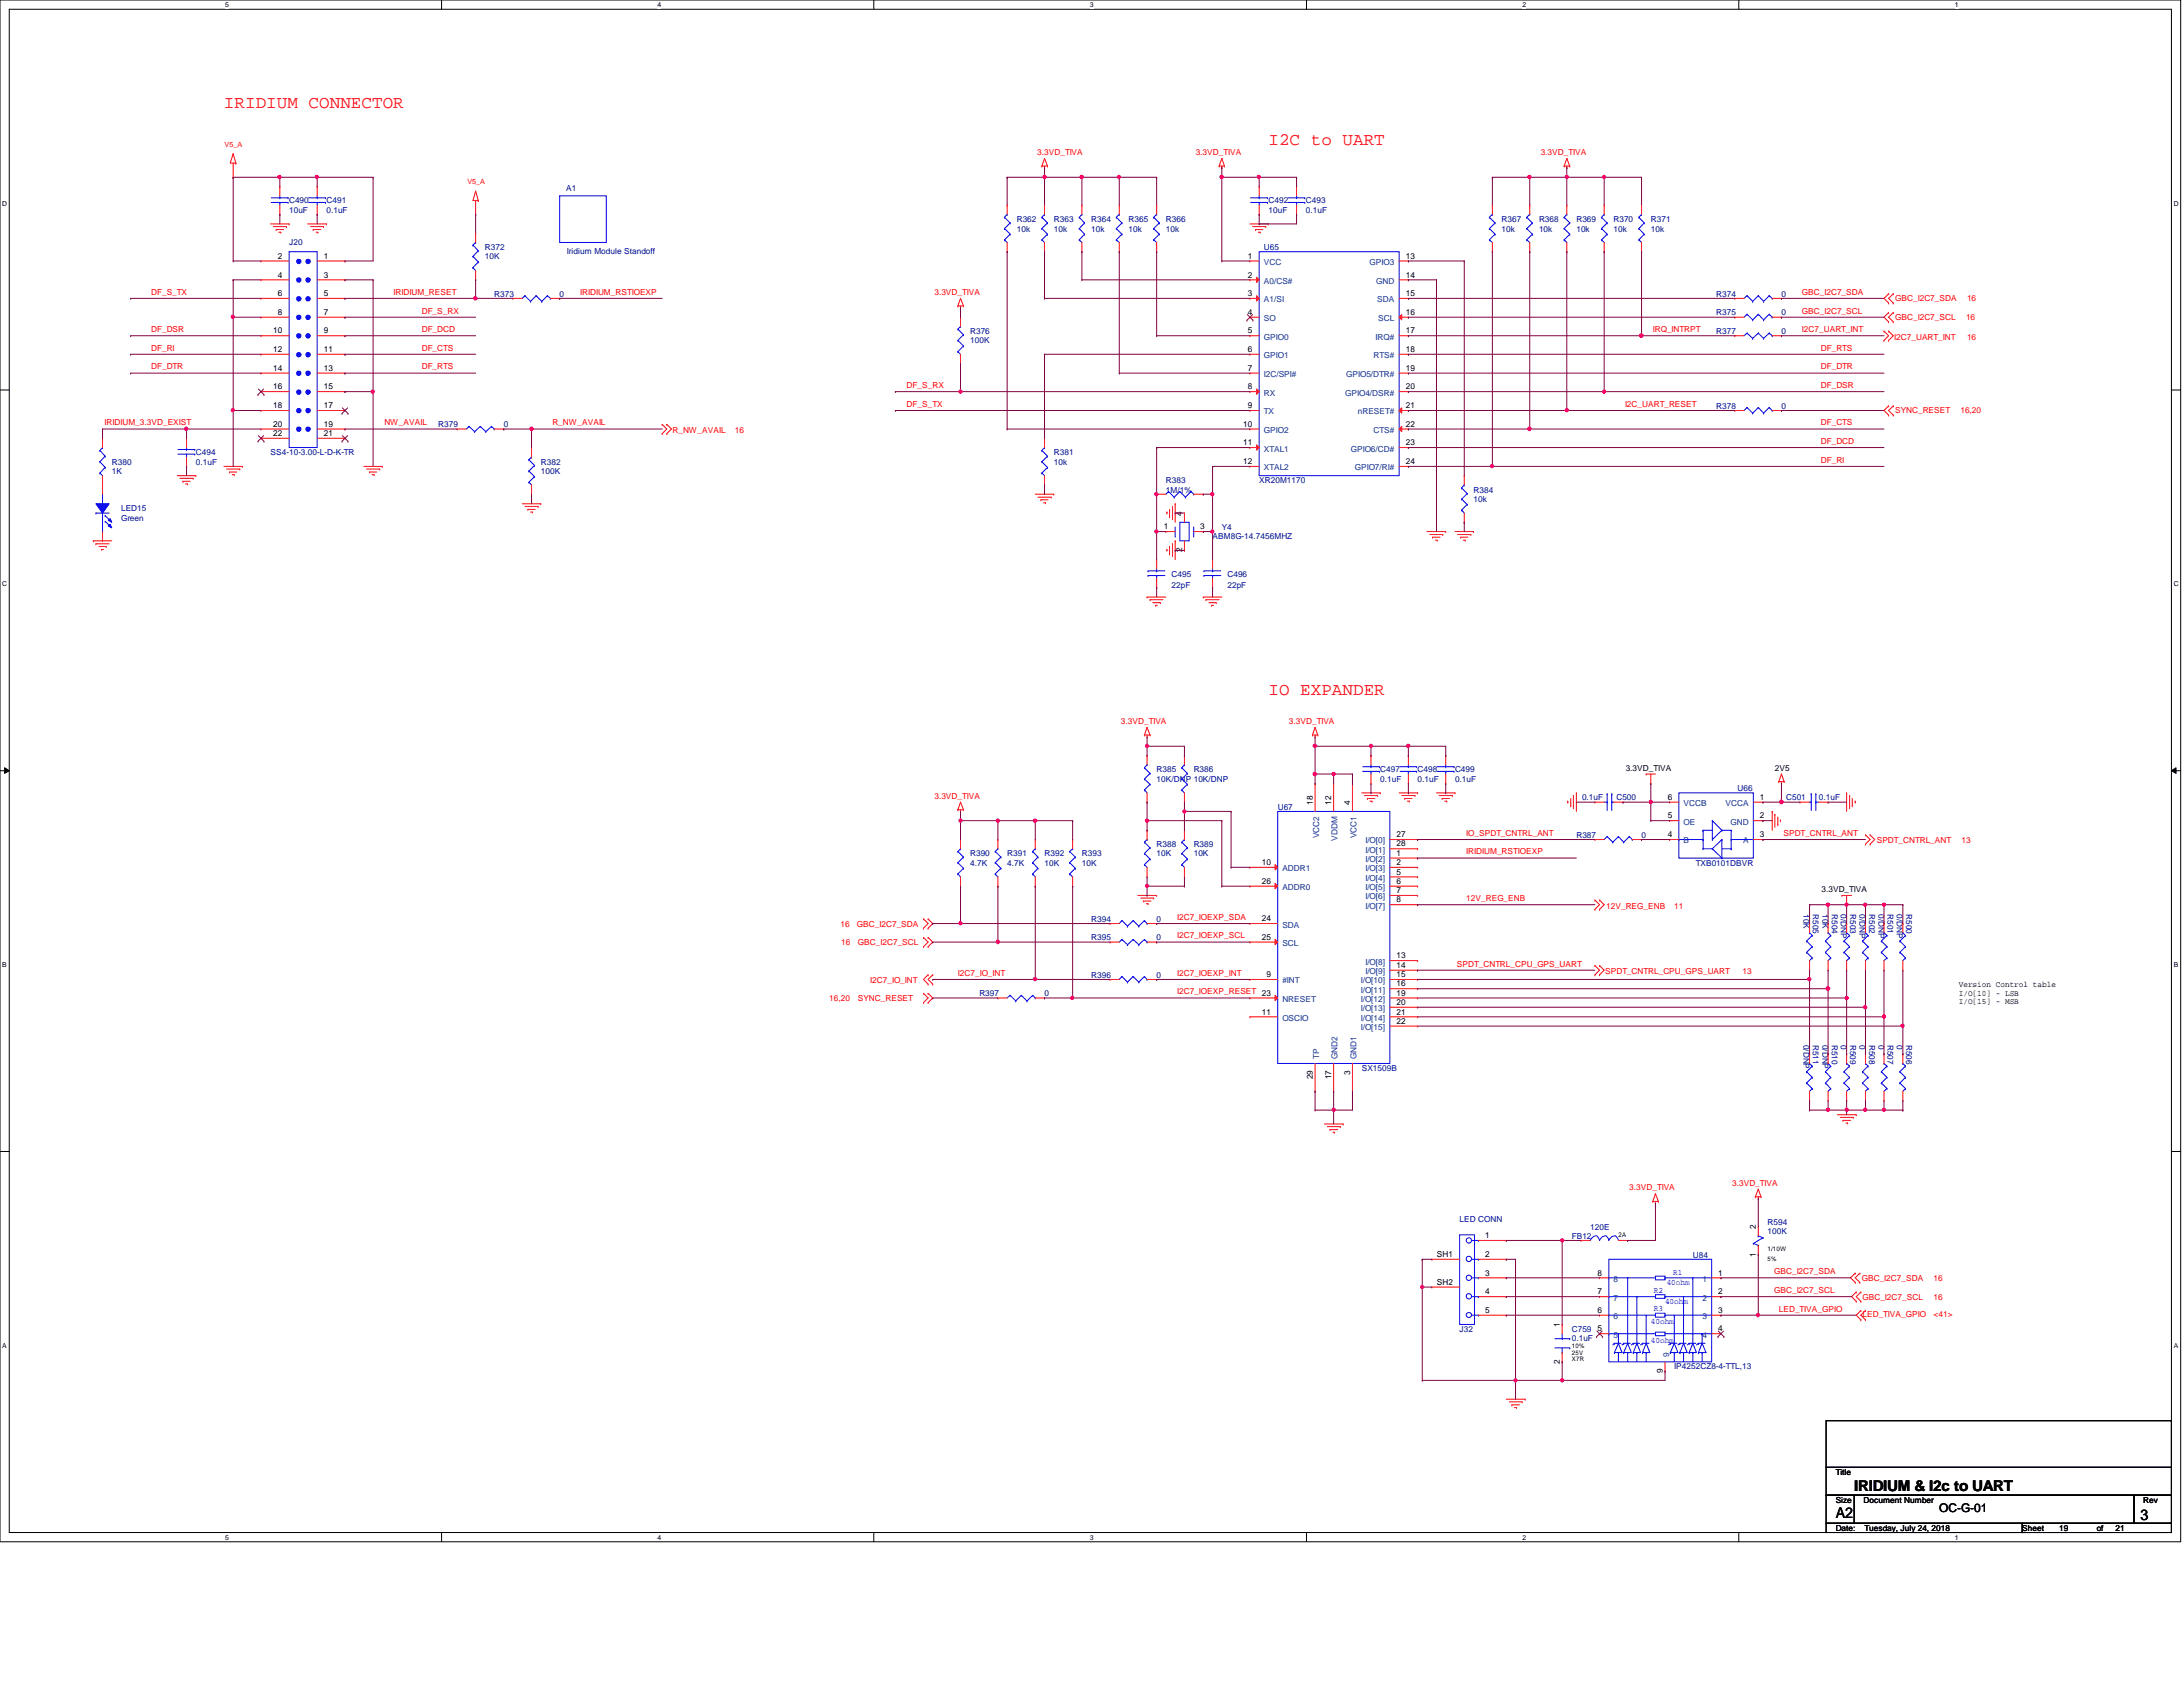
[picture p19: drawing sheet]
<svg xmlns="http://www.w3.org/2000/svg" width="279mm" height="216mm" viewBox="0 0 279 216" stroke-linecap="round" stroke-linejoin="round" font-family="sans-serif">
<defs><g id="words">
<g font-size="2.2" fill="#f00">
<text x="28.7" y="13.8">IRIDIUM CONNECTOR</text>
<text x="162.3" y="18.5">I2C to UART</text>
<text x="162.3" y="88.9">IO EXPANDER</text>
</g>
<g font-size="1.9">
<text x="237.3" y="190.8">IRIDIUM &amp; I2c to UART</text>
<text x="234.9" y="194.2">A2</text>
<text x="274" y="194.5">3</text>
</g>
<text font-size="1.5" x="248.2" y="193.5">OC-G-01</text>
<g font-size="1.1" fill="#f00">
<text x="132.8" y="19.8">3.3VD_TIVA</text>
<text x="153" y="19.8">3.3VD_TIVA</text>
<text x="197.2" y="19.8">3.3VD_TIVA</text>
<text x="19.3" y="37.7">DF_S_TX</text>
<text x="50.4" y="37.7">IRIDIUM_RESET</text>
<text x="54" y="40.1">DF_S_RX</text>
<text x="74.3" y="37.7">IRIDIUM_RSTIOEXP</text>
<text x="119.6" y="37.7">3.3VD_TIVA</text>
<text x="230.6" y="37.7">GBC_I2C7_SDA</text>
<text x="230.6" y="40.1">GBC_I2C7_SCL</text>
<text x="242.6" y="38.6">GBC_I2C7_SDA</text>
<text x="242.6" y="41">GBC_I2C7_SCL</text>
<text x="251.6" y="41">16</text>
<text x="251.8" y="38.6">16</text>
<text x="19.3" y="47.3">DF_DTR</text>
<text x="19.3" y="42.5">DF_DSR</text>
<text x="19.3" y="44.9">DF_RI</text>
<text x="54" y="44.9">DF_CTS</text>
<text x="54" y="42.5">DF_DCD</text>
<text x="54" y="47.3">DF_RTS</text>
<text x="211.5" y="42.5">IRQ_INTRPT</text>
<text x="230.6" y="42.5">I2C7_UART_INT</text>
<text x="233" y="47.3">DF_DTR</text>
<text x="233" y="44.9">DF_RTS</text>
<text x="242.4" y="43.5">I2C7_UART_INT</text>
<text x="251.8" y="43.5">16</text>
<text x="116" y="52.1">DF_S_TX</text>
<text x="116" y="49.7">DF_S_RX</text>
<text x="208" y="52.1">I2C_UART_RESET</text>
<text x="233" y="49.7">DF_DSR</text>
<text x="242.6" y="52.9">SYNC_RESET</text>
<text x="250.9" y="52.9">16,20</text>
<text x="13.4" y="54.4">IRIDIUM_3.3VD_EXIST</text>
<text x="49.2" y="54.4">NW_AVAIL</text>
<text x="70.7" y="54.4">R_NW_AVAIL</text>
<text x="86.1" y="55.4">R_NW_AVAIL</text>
<text x="94.1" y="55.4">16</text>
<text x="233" y="56.8">DF_DCD</text>
<text x="233" y="59.2">DF_RI</text>
<text x="233" y="54.4">DF_CTS</text>
<text x="143.5" y="92.7">3.3VD_TIVA</text>
<text x="165" y="92.7">3.3VD_TIVA</text>
<text x="119.6" y="102.2">3.3VD_TIVA</text>
<text x="187.7" y="107">IO_SPDT_CNTRL_ANT</text>
<text x="228.3" y="107">SPDT_CNTRL_ANT</text>
<text x="240.2" y="107.9">SPDT_CNTRL_ANT</text>
<text x="251" y="107.9">13</text>
<text x="187.7" y="109.3">IRIDIUM_RSTIOEXP</text>
<text x="107.6" y="118.6">16</text>
<text x="109.7" y="118.6">GBC_I2C7_SDA</text>
<text x="150.7" y="117.7">I2C7_IOEXP_SDA</text>
<text x="187.7" y="115.3">12V_REG_ENB</text>
<text x="205.6" y="116.3">12V_REG_ENB</text>
<text x="214.3" y="116.3">11</text>
<text x="107.7" y="120.9">16</text>
<text x="109.8" y="120.9">GBC_I2C7_SCL</text>
<text x="111.4" y="125.9">I2C7_IO_INT</text>
<text x="122.6" y="124.9">I2C7_IO_INT</text>
<text x="150.7" y="124.9">I2C7_IOEXP_INT</text>
<text x="150.7" y="120.1">I2C7_IOEXP_SCL</text>
<text x="186.5" y="123.7">SPDT_CNTRL_CPU_GPS_UART</text>
<text x="205.4" y="124.6">SPDT_CNTRL_CPU_GPS_UART</text>
<text x="223" y="124.6">13</text>
<text x="106.1" y="128.1">16,20</text>
<text x="109.8" y="128.1">SYNC_RESET</text>
<text x="150.7" y="127.3">I2C7_IOEXP_RESET 23</text>
<text x="208.5" y="152.4">3.3VD_TIVA</text>
<text x="221.7" y="151.7">3.3VD_TIVA</text>
<text x="227.1" y="163.1">GBC_I2C7_SDA</text>
<text x="227.1" y="165.5">GBC_I2C7_SCL</text>
<text x="227.7" y="167.9">LED_TIVA_GPIO</text>
<text x="238.3" y="163.9">GBC_I2C7_SDA</text>
<text x="238.4" y="166.3">GBC_I2C7_SCL</text>
<text x="247.5" y="166.3">16</text>
<text x="247.5" y="163.9">16</text>
<text x="238.4" y="168.6">LED_TIVA_GPIO</text>
<text x="247.5" y="168.6">&lt;41&gt;</text>
</g>
<g font-size="1.1" fill="#000080">
<text x="37" y="26">C490</text>
<text x="37" y="27.2">10uF</text>
<text x="41.8" y="26">C491</text>
<text x="41.8" y="27.2">0.1uF</text>
<text x="72.5" y="24.4">A1</text>
<text x="130.1" y="28.4">R362</text>
<text x="130.1" y="29.6">10k</text>
<text x="134.9" y="28.4">R363</text>
<text x="134.9" y="29.6">10k</text>
<text x="139.7" y="28.4">R364</text>
<text x="139.7" y="29.6">10k</text>
<text x="144.4" y="28.4">R365</text>
<text x="144.4" y="29.6">10k</text>
<text x="149.2" y="28.4">R366</text>
<text x="149.2" y="29.6">10k</text>
<text x="162.3" y="26">C492</text>
<text x="162.3" y="27.2">10uF</text>
<text x="167.1" y="26">C493</text>
<text x="167.1" y="27.2">0.1uF</text>
<text x="192.2" y="28.4">R367</text>
<text x="192.2" y="29.6">10k</text>
<text x="197" y="28.4">R368</text>
<text x="197" y="29.6">10k</text>
<text x="201.8" y="28.4">R369</text>
<text x="201.8" y="29.6">10k</text>
<text x="206.5" y="28.4">R370</text>
<text x="206.5" y="29.6">10k</text>
<text x="211.3" y="28.4">R371</text>
<text x="211.3" y="29.6">10k</text>
<text x="37" y="31.4">J20</text>
<text x="62.1" y="32">R372</text>
<text x="62.1" y="33.2">10K</text>
<text x="72.6" y="32.5">Iridium Module Standoff</text>
<text x="161.8" y="32">U65</text>
<text x="63.2" y="38">R373</text>
<text x="71.6" y="38">0</text>
<text x="219.7" y="40.3">R375</text>
<text x="219.7" y="38">R374</text>
<text x="228" y="40.3">0</text>
<text x="228" y="38">0</text>
<text x="124.2" y="42.8">R376</text>
<text x="124.2" y="43.9">100K</text>
<text x="219.7" y="42.8">R377</text>
<text x="228" y="42.8">0</text>
<text x="219.7" y="52.3">R378</text>
<text x="228" y="52.3">0</text>
<text x="14.3" y="59.5">R380</text>
<text x="25.1" y="58.3">C494</text>
<text x="25.1" y="59.5">0.1uF</text>
<text x="34.6" y="58.3">SS4-10-3.00-L-D-K-TR</text>
<text x="56.1" y="54.7">R379</text>
<text x="64.5" y="54.7">0</text>
<text x="69.2" y="59.5">R382</text>
<text x="134.9" y="58.3">R381</text>
<text x="134.9" y="59.5">10k</text>
<text x="14.3" y="60.7">1K</text>
<text x="15.5" y="65.4">LED15</text>
<text x="69.2" y="60.7">100K</text>
<text x="149.2" y="61.8">R383</text>
<text x="149.2" y="63">1M/1%</text>
<text x="161.2" y="61.8">XR20M1170</text>
<text x="188.6" y="63">R384</text>
<text x="188.6" y="64.2">10k</text>
<text x="15.5" y="66.6">Green</text>
<text x="155.2" y="69">ABM8G-14.7456MHZ</text>
<text x="156.4" y="67.8">Y4</text>
<text x="149.9" y="73.8">C495</text>
<text x="149.9" y="75.2">22pF</text>
<text x="157.1" y="73.8">C496</text>
<text x="157.1" y="75.2">22pF</text>
<text x="148" y="98.8">R385</text>
<text x="148" y="100">10K/DNP 10K/DNP</text>
<text x="152.8" y="98.8">R386</text>
<text x="176.7" y="98.8">C497</text>
<text x="176.7" y="100">0.1uF</text>
<text x="181.4" y="98.8">C498</text>
<text x="181.4" y="100">0.1uF</text>
<text x="186.2" y="98.8">C499</text>
<text x="186.2" y="100">0.1uF</text>
<text x="222.4" y="101.3">U66</text>
<text x="163.5" y="103.6">U67</text>
<text x="201.8" y="107.2">R387</text>
<text x="202.5" y="102.4">0.1uF</text>
<text x="206.9" y="102.4">C500</text>
<text x="210.1" y="107.2">0</text>
<text x="228.6" y="102.4">C501</text>
<text x="232.8" y="102.4">0.1uF</text>
<text x="124.2" y="109.6">R390</text>
<text x="124.2" y="110.8">4.7K</text>
<text x="128.9" y="109.6">R391</text>
<text x="128.9" y="110.8">4.7K</text>
<text x="133.7" y="109.6">R392</text>
<text x="133.7" y="110.8">10K</text>
<text x="138.5" y="109.6">R393</text>
<text x="138.5" y="110.8">10K</text>
<text x="148" y="108.4">R388</text>
<text x="148" y="109.6">10K</text>
<text x="152.8" y="108.4">R389</text>
<text x="152.8" y="109.6">10K</text>
<text x="217" y="110.8">TXB0101DBVR</text>
<text x="139.7" y="117.9">R394</text>
<text x="148" y="117.9">0</text>
<text x="230.8" y="117" transform="rotate(90 230.8 117)">10K</text>
<text x="232" y="117" transform="rotate(90 232 117)">R505</text>
<text x="233.3" y="117" transform="rotate(90 233.3 117)">10K</text>
<text x="234.4" y="117" transform="rotate(90 234.4 117)">R504</text>
<text x="235.6" y="117" transform="rotate(90 235.6 117)">0/DNP</text>
<text x="236.8" y="117" transform="rotate(90 236.8 117)">R503</text>
<text x="238" y="117" transform="rotate(90 238 117)">0/DNP</text>
<text x="239.2" y="117" transform="rotate(90 239.2 117)">R502</text>
<text x="240.4" y="117" transform="rotate(90 240.4 117)">0/DNP</text>
<text x="241.6" y="117" transform="rotate(90 241.6 117)">R501</text>
<text x="242.8" y="117" transform="rotate(90 242.8 117)">0/DNP</text>
<text x="244" y="117" transform="rotate(90 244 117)">R500</text>
<text x="139.7" y="120.4">R395</text>
<text x="139.7" y="125.1">R396</text>
<text x="148" y="120.4">0</text>
<text x="148" y="125.1">0</text>
<text x="125.3" y="127.5">R397</text>
<text x="133.7" y="127.5">0</text>
<text x="174.3" y="137.1">SX1509B</text>
<text x="230.8" y="133.7" transform="rotate(90 230.8 133.7)">0/DNP</text>
<text x="232" y="133.7" transform="rotate(90 232 133.7)">R511</text>
<text x="233.3" y="133.7" transform="rotate(90 233.3 133.7)">0/DNP</text>
<text x="234.4" y="133.7" transform="rotate(90 234.4 133.7)">R510</text>
<text x="235.6" y="133.7" transform="rotate(90 235.6 133.7)">0</text>
<text x="236.8" y="133.7" transform="rotate(90 236.8 133.7)">R509</text>
<text x="238" y="133.7" transform="rotate(90 238 133.7)">0</text>
<text x="239.2" y="133.7" transform="rotate(90 239.2 133.7)">R508</text>
<text x="240.4" y="133.7" transform="rotate(90 240.4 133.7)">0</text>
<text x="241.6" y="133.7" transform="rotate(90 241.6 133.7)">R507</text>
<text x="242.8" y="133.7" transform="rotate(90 242.8 133.7)">0</text>
<text x="244" y="133.7" transform="rotate(90 244 133.7)">R506</text>
<text x="186.8" y="156.4">LED CONN</text>
<text x="201.2" y="158.5">FB12</text>
<text x="203.5" y="157.4">120E</text>
<text x="216.7" y="161">U84</text>
<text x="226.2" y="156.8">R594</text>
<text x="226.2" y="157.9">100K</text>
<text x="186.8" y="170.5">J32</text>
<text x="201.2" y="171.7">0.1uF</text>
<text x="201.2" y="170.5">C759</text>
<text x="214.3" y="175.3">IP4252CZ8-4-TTL,13</text>
</g>
<g font-size="1.1">
<text x="35.6" y="33.1">2</text>
<text x="35.6" y="35.5">4</text>
<text x="41.4" y="33.1">1</text>
<text x="41.4" y="35.5">3</text>
<text x="159.7" y="33.1">1</text>
<text x="159.7" y="35.5">2</text>
<text x="179.9" y="33.1">13</text>
<text x="179.9" y="35.5">14</text>
<text x="35.6" y="40.3">8</text>
<text x="35.6" y="37.9">6</text>
<text x="41.4" y="37.9">5</text>
<text x="41.4" y="40.3">7</text>
<text x="159.7" y="37.9">3</text>
<text x="159.7" y="40.3">4</text>
<text x="179.9" y="37.9">15</text>
<text x="179.9" y="40.3">16</text>
<text x="35" y="42.7">10</text>
<text x="35" y="45">12</text>
<text x="35" y="47.5">14</text>
<text x="41.4" y="42.7">9</text>
<text x="41.4" y="45">11</text>
<text x="41.4" y="47.5">13</text>
<text x="159.7" y="42.7">5</text>
<text x="159.7" y="45">6</text>
<text x="159.7" y="47.5">7</text>
<text x="179.9" y="42.7">17</text>
<text x="179.9" y="45">18</text>
<text x="179.9" y="47.5">19</text>
<text x="35" y="49.8">16</text>
<text x="35" y="52.2">18</text>
<text x="41.4" y="49.8">15</text>
<text x="41.4" y="52.2">17</text>
<text x="159.7" y="49.8">8</text>
<text x="159.7" y="52.2">9</text>
<text x="179.9" y="49.8">20</text>
<text x="179.9" y="52.2">21</text>
<text x="35" y="54.6">20</text>
<text x="35" y="55.8">22</text>
<text x="41.4" y="54.6">19</text>
<text x="41.4" y="55.8">21</text>
<text x="159.1" y="54.6">10</text>
<text x="159.1" y="57">11</text>
<text x="159.1" y="59.4">12</text>
<text x="179.9" y="54.6">22</text>
<text x="179.9" y="57">23</text>
<text x="179.9" y="59.4">24</text>
<text x="151.3" y="66" transform="rotate(-90 151.3 66)">4</text>
<text x="149" y="67.7">1</text>
<text x="151.3" y="70.7" transform="rotate(-90 151.3 70.7)">2</text>
<text x="153.6" y="67.7">3</text>
<text x="208.1" y="98.6">3.3VD_TIVA</text>
<text x="227.2" y="98.6">2V5</text>
<text x="168" y="103" transform="rotate(-90 168 103)">18</text>
<text x="170.4" y="103" transform="rotate(-90 170.4 103)">12</text>
<text x="172.8" y="103" transform="rotate(-90 172.8 103)">4</text>
<text x="178.7" y="107.1">27</text>
<text x="213.4" y="102.4">6</text>
<text x="213.4" y="107.1">4</text>
<text x="213.4" y="104.7">5</text>
<text x="225.3" y="102.4">1</text>
<text x="225.3" y="107.1">3</text>
<text x="225.3" y="104.7">2</text>
<text x="161.5" y="110.7">10</text>
<text x="161.5" y="113.1">26</text>
<text x="178.7" y="109.5">1</text>
<text x="178.7" y="110.7">2</text>
<text x="178.7" y="111.9">5</text>
<text x="178.7" y="113.1">6</text>
<text x="178.7" y="108.3">28</text>
<text x="161.5" y="117.9">24</text>
<text x="178.7" y="114.3">7</text>
<text x="178.7" y="115.5">8</text>
<text x="233.1" y="114.1">3.3VD_TIVA</text>
<text x="161.5" y="120.3">25</text>
<text x="162.1" y="125.1">9</text>
<text x="178.7" y="122.6">13</text>
<text x="178.7" y="123.9">14</text>
<text x="178.7" y="125.1">15</text>
<text x="161.5" y="129.8">11</text>
<text x="178.7" y="126.2">16</text>
<text x="178.7" y="127.4">19</text>
<text x="178.7" y="128.6">20</text>
<text x="178.7" y="129.8">21</text>
<text x="178.7" y="131">22</text>
<text x="250.7" y="126.3">Version Control table</text>
<text x="250.7" y="127.5">I/O[10] - LSB</text>
<text x="250.7" y="128.5">I/O[15] - MSB</text>
<text x="172.8" y="137.5" transform="rotate(-90 172.8 137.5)">3</text>
<text x="168" y="138.1" transform="rotate(-90 168 138.1)">29</text>
<text x="170.4" y="138.1" transform="rotate(-90 170.4 138.1)">17</text>
<text x="183.9" y="160.9">SH1</text>
<text x="190.1" y="158.5">1</text>
<text x="190.1" y="160.9">2</text>
<text x="224.7" y="160.8" transform="rotate(-90 224.7 160.8)">1</text>
<text x="224.7" y="157.3" transform="rotate(-90 224.7 157.3)">2</text>
<text x="183.9" y="164.4">SH2</text>
<text x="190.1" y="163.2">3</text>
<text x="190.1" y="165.7">4</text>
<text x="204.5" y="165.7">7</text>
<text x="204.5" y="163.2">8</text>
<text x="219.9" y="163.2">1</text>
<text x="219.9" y="165.7">2</text>
<text x="190.1" y="168">5</text>
<text x="199.6" y="169.8" transform="rotate(-90 199.6 169.8)">1</text>
<text x="204.5" y="170.4">5</text>
<text x="204.5" y="168">6</text>
<text x="219.9" y="168">3</text>
<text x="219.9" y="170.4">4</text>
<text x="199.6" y="174.5" transform="rotate(-90 199.6 174.5)">2</text>
<text x="212.8" y="175.7" transform="rotate(-90 212.8 175.7)">9</text>
<text x="234.9" y="188.8">Title</text>
<text x="234.9" y="192.3">Size</text>
<text x="234.9" y="195.9">Date:</text>
<text x="238.5" y="192.3">Document Number</text>
<text x="238.6" y="195.9">Tuesday, July 24, 2018</text>
<text x="258.8" y="195.9">Sheet</text>
<text x="263.6" y="195.9">19</text>
<text x="268.4" y="195.9">of</text>
<text x="270.8" y="195.9">21</text>
<text x="274.3" y="192.3">Rev</text>
</g>
<g font-size="1.1" fill="#004080">
<text x="161.8" y="33.9">VCC</text>
<text x="175.3" y="33.9">GPIO3</text>
<text x="161.8" y="36.3">A0/CS#</text>
<text x="161.8" y="38.7">A1/SI</text>
<text x="161.8" y="41.1">SO</text>
<text x="176.1" y="36.3">GND</text>
<text x="176.3" y="38.7">SDA</text>
<text x="176.4" y="41.1">SCL</text>
<text x="161.8" y="43.5">GPIO0</text>
<text x="161.8" y="45.8">GPIO1</text>
<text x="175.8" y="45.8">RTS#</text>
<text x="176.1" y="43.5">IRQ#</text>
<text x="161.8" y="48.3">I2C/SPI#</text>
<text x="161.8" y="50.6">RX</text>
<text x="161.8" y="53">TX</text>
<text x="172.2" y="50.6">GPIO4/DSR#</text>
<text x="172.3" y="48.3">GPIO5/DTR#</text>
<text x="173.8" y="53">nRESET#</text>
<text x="161.8" y="55.4">GPIO2</text>
<text x="161.8" y="57.8">XTAL1</text>
<text x="172.9" y="57.8">GPIO6/CD#</text>
<text x="175.8" y="55.4">CTS#</text>
<text x="161.8" y="60.2">XTAL2</text>
<text x="173.4" y="60.2">GPIO7/RI#</text>
<text x="168.8" y="107.3" transform="rotate(-90 168.8 107.3)">VCC2</text>
<text x="171.2" y="107.6" transform="rotate(-90 171.2 107.6)">VDDM</text>
<text x="173.6" y="107.3" transform="rotate(-90 173.6 107.3)">VCC1</text>
<text x="174.8" y="107.9">I/O[0]</text>
<text x="215.5" y="103.2">VCCB</text>
<text x="215.5" y="107.9">B</text>
<text x="215.5" y="105.5">OE</text>
<text x="220.9" y="103.2">VCCA</text>
<text x="221.5" y="105.5">GND</text>
<text x="223.1" y="107.9">A</text>
<text x="164.1" y="111.5">ADDR1</text>
<text x="164.1" y="113.9">ADDR0</text>
<text x="174.8" y="110.3">I/O[2]</text>
<text x="174.8" y="111.5">I/O[3]</text>
<text x="174.8" y="112.7">I/O[4]</text>
<text x="174.8" y="113.9">I/O[5]</text>
<text x="174.8" y="109.1">I/O[1]</text>
<text x="164.1" y="118.7">SDA</text>
<text x="174.8" y="115.1">I/O[6]</text>
<text x="174.8" y="116.3">I/O[7]</text>
<text x="164.1" y="125.9">#INT</text>
<text x="164.1" y="121.1">SCL</text>
<text x="174.2" y="125.9">I/O[10]</text>
<text x="174.8" y="123.4">I/O[8]</text>
<text x="174.8" y="124.7">I/O[9]</text>
<text x="164.1" y="130.6">OSCIO</text>
<text x="164.1" y="128.2">NRESET</text>
<text x="174.2" y="127">I/O[11]</text>
<text x="174.2" y="128.2">I/O[12]</text>
<text x="174.2" y="129.4">I/O[13]</text>
<text x="174.2" y="130.6">I/O[14]</text>
<text x="174.2" y="131.8">I/O[15]</text>
<text x="168.8" y="135.5" transform="rotate(-90 168.8 135.5)">TP</text>
<text x="171.2" y="135.5" transform="rotate(-90 171.2 135.5)">GND2</text>
<text x="173.6" y="135.5" transform="rotate(-90 173.6 135.5)">GND1</text>
<text x="206.5" y="166.5">7</text>
<text x="206.5" y="164">8</text>
<text x="217.9" y="164">1</text>
<text x="217.9" y="166.5">2</text>
<text x="206.5" y="171.2">5</text>
<text x="206.5" y="168.8">6</text>
<text x="213.6" y="173.7" transform="rotate(-90 213.6 173.7)">9</text>
<text x="217.9" y="168.8">3</text>
<text x="217.9" y="171.2">4</text>
</g>
<g font-size="1.1" fill="#00f">
<text x="211.7" y="165.4">R2</text>
<text x="211.7" y="167.8">R3</text>
<text x="213.1" y="166.9">40ohm</text>
<text x="213.3" y="164.5">40ohm</text>
<text x="214.2" y="163.2">R1</text>
<text x="211.3" y="169.5">40ohm</text>
<text x="211.3" y="171.9">40ohm</text>
</g>
<g font-size=".9">
<text x="28.8" y=".9">5</text>
<text x="84.2" y=".9">4</text>
<text x="139.5" y=".9">3</text>
<text x="194.9" y=".9">2</text>
<text x="250.2" y=".9">1</text>
<text x=".3" y="26.3">D</text>
<text x="278.2" y="26.3">D</text>
<text x=".3" y="75.1">C</text>
<text x="278.2" y="75.1">C</text>
<text x=".3" y="123.8">B</text>
<text x="278.2" y="123.8">B</text>
<text x=".3" y="172.5">A</text>
<text x="278.2" y="172.5">A</text>
<text x="28.8" y="197.1">5</text>
<text x="84.2" y="197.1">4</text>
<text x="139.5" y="197.1">3</text>
<text x="194.9" y="197.1">2</text>
<text x="250.2" y="197.1">1</text>
</g>
<g font-size=".9" fill="#f00">
<text x="28.7" y="18.8">V5_A</text>
<text x="59.8" y="23.5">V5_A</text>
</g>
<g font-size=".8">
<text x="207.1" y="158.3">2A</text>
<text x="226.2" y="161.3">5%</text>
<text x="226.2" y="160.1">1/10W</text>
<text x="201.2" y="173.4">25V</text>
<text x="201.2" y="172.6">10%</text>
<text x="201.2" y="174.2">X7R</text>
</g>
</g></defs>
<path d="M0 0h279.1v197.3h-279.1zM1.2 1.2h276.7v194.9h-276.7z" fill="none" stroke="#000" stroke-width=".13"/>
<g fill="#fff">
<path d="M28.8 .1h.5v1h-.5z"/>
<path d="M28.8 196.3h.5v.9h-.5z"/>
</g>
<path d="M56.5 0v1.2M56.5 196.1v1.2" fill="none" stroke="#000" stroke-width=".13"/>
<g fill="#fff">
<path d="M84.2 .1h.4v1h-.4z"/>
<path d="M84.2 196.3h.4v.9h-.4z"/>
</g>
<path d="M111.8 0v1.2M111.8 196.1v1.2" fill="none" stroke="#000" stroke-width=".13"/>
<g fill="#fff">
<path d="M139.5 .1h.5v1h-.5z"/>
<path d="M139.5 196.3h.5v.9h-.5z"/>
</g>
<path d="M167.2 0v1.2M167.2 196.1v1.2" fill="none" stroke="#000" stroke-width=".13"/>
<g fill="#fff">
<path d="M194.9 .1h.4v1h-.4z"/>
<path d="M194.9 196.3h.4v.9h-.4z"/>
</g>
<path d="M222.5 0v1.2M222.5 196.1v1.2" fill="none" stroke="#000" stroke-width=".13"/>
<g fill="#fff">
<path d="M250.2 .1h.5v1h-.5z"/>
<path d="M250.2 196.3h.5v.9h-.5z"/>
<path d="M.3 25.5h.6v1h-.6z"/>
<path d="M278.2 25.5h.6v1h-.6z"/>
<path d="M.3 74.3h.6v.9h-.6z"/>
<path d="M278.2 74.3h.6v.9h-.6z"/>
</g>
<path d="M0 49.9h1.2M277.9 49.9h1.2" fill="none" stroke="#000" stroke-width=".13"/>
<g fill="#fff">
<path d="M.3 123h.5v1h-.5z"/>
<path d="M278.2 123h.6v1h-.6z"/>
</g>
<path d="M0 98.6h1.2M.6 98.3l.6 .3-.6 .4zM277.9 98.6l.6-.3v.7zM277.9 98.6h1.2" fill="none" stroke="#000" stroke-width=".13"/>
<path d="M.6 98.3l.6 .3-.6 .4zM277.9 98.6l.6-.3v.7z" fill="#000"/>
<g fill="#fff">
<path d="M.3 171.7h.5v1h-.5z"/>
<path d="M278.2 171.7h.6v1h-.6z"/>
</g>
<path d="M0 147.4h1.2M277.9 147.4h1.2M233.7 181.8h44.2v6h-44.2zM233.7 187.8h44.2v3.5h-44.2zM233.7 191.3h3.6v3.6h-3.6zM233.7 194.9h25.1v1.2h-25.1zM237.3 191.3h35.8v3.6h-35.8zM258.8 194.9h19.1v1.2h-19.1zM273.1 191.3h4.8v3.6h-4.8z" fill="none" stroke="#000" stroke-width=".13"/>
<g fill="none" stroke="#f00" stroke-width=".13">
<path d="M29.8 19.7h.1M29.8 19.7l.4 1.2M29.8 19.7l-.3 1.2h.7M29.8 22.7h.1M29.8 20.9v1.8M30.2 20.9h.1M34.6 28.7h2.4M35 29h1.7M35.3 29.4h.1M35.3 29.4h1M35.7 29.7h.2M35.8 23.9h.1"/>
<path d="M35.8 27.4h.1M35.8 23.9v1.2M35.8 26.2v1.2M35.9 29.7h.1M36.7 29h.1M37 28.7h.1M39.4 28.7h2.4M39.8 29h1.6M40.1 29.4h.1M40.1 29.4h1M40.5 29.7h.2M40.7 29.7h.1"/>
<path d="M41.4 29h.1M41.8 28.7h.1M60.9 27.4h.1M60.9 24.5h.1M60.9 25.7v1.7M60.9 24.5l.3 1.2M60.9 24.5l-.4 1.2h.7M61.2 25.7h.1M122.6 39.2h.1M122.6 39.2h.7M122.9 39.4h.1M122.9 38.2h.1"/>
<path d="M122.9 39.2v.2M122.9 38.2l-.3 1M122.9 38.2l.4 1M123.3 39.2h.1M133.3 21.3h.1M133.3 21.3h.8M133.7 21.5h.1M133.7 20.3h.1M133.7 21.3v.2M133.7 20.3l-.4 1M133.7 20.3l.4 1M134.1 21.3h.1"/>
<path d="M156 21.3h.1M156 21.3h.7M156.4 21.5h.1M156.4 20.3h.1M156.4 21.3v.2M156.4 20.3l-.4 1M156.4 20.3l.3 1M156.7 21.3h.1M160 28.7h2.3M160.3 29h1.7M160.7 29.4h.1M160.7 29.4h.9"/>
<path d="M161 29.7h.3M161.3 29.7h.1M162 29h.1M162.3 28.7h.1M200.2 21.3h.1M200.2 21.3h.7M200.5 21.5h.1M200.5 20.3h.1M200.5 21.3v.2M200.5 20.3l-.3 1M200.5 20.3l.4 1M200.9 21.3h.1"/>
<path d="M241.7 37.6h.1M241.7 38.8h.1M241.7 37.6l-.6 .6 .6 .6M242.3 38.8h.1M242.3 37.6h.1M242.3 37.6l-.6 .6 .6 .6M13.1 56.1h.1M13.1 56.1v1.2M28.7 59.7h2.3M31 59.7h.1M46.6 59.7h2.3M48.9 59.7h.1"/>
<path d="M84.8 54.3h.1M84.8 55.5h.1M84.8 54.3l.5 .6-.5 .6M85.3 54.3h.1M85.3 55.5h.1M85.3 54.3l.6 .6-.6 .6M133.7 56.1h.1M133.7 56.1v1.2M241.1 42.4h.1M241.1 43.6h.1M241.1 42.4l.6 .6-.6 .6M241.7 42.4h.1"/>
<path d="M241.7 43.6h.1M241.7 40h.1M241.7 41.2h.1M241.7 51.9h.1M241.7 53.1h.1M241.7 42.4l.6 .6-.6 .6M241.7 40l-.6 .6 .6 .6M241.7 51.9l-.6 .6 .6 .6M242.3 41.2h.1M242.3 40h.1M242.3 53.1h.1M242.3 51.9h.1"/>
<path d="M242.3 40l-.6 .6 .6 .6M242.3 51.9l-.6 .6 .6 .6M11.9 69.2h.1M11.9 69.2h2.4M12.3 69.6h.1M12.3 69.6h1.7M12.7 69.9h.9M13 70.3h.1M13 70.3h.3M13.1 62.1h.1M13.1 60.9v1.2M13.6 69.9h.1"/>
<path d="M22.7 60.9h2.4M23 61.2h1.7M23.4 61.6h.1M23.4 61.6h.9M23.7 61.9h.3M24 61.9h.1M24.7 61.2h.1M25.1 60.9h.1M29 60h1.7M29.4 60.4h.1M29.4 60.4h.9M29.7 60.7h.3"/>
<path d="M30 60.7h.1M30.7 60h.1M46.9 60h1.7M47.3 60.4h.1M47.3 60.4h.9M47.6 60.7h.3M47.9 60.7h.1M48.6 60h.1M66.8 64.5h2.4M67.2 64.8h1.7M67.6 65.2h.1M67.6 65.2h.9"/>
<path d="M67.9 65.5h.3M68.2 65.5h.1M68.9 64.8h.1M69.2 64.5h.1M132.5 63.2h2.4M132.8 63.6h1.7M133.2 64h.1M133.2 64h1M133.6 64.3h.2M133.7 62.1h.1M133.7 60.9v1.2M133.8 64.3h.1"/>
<path d="M134.5 63.6h.1M134.9 63.2h.1M146.8 76.4h.1M146.8 76.4h2.4M147.2 76.8h.1M147.2 76.8h1.6M147.5 77.1h1M147.9 77.5h.1M147.9 77.5h.2M148.5 77.1h.1M149.4 70.3h.1M149.4 65.5h.1"/>
<path d="M149.4 65.5v.3M149.4 70.3v.2M149.7 70.9h.1M149.7 66.1h.1M149.7 65.2v.9M149.7 69.9v1M150.1 69.6h.1M150.1 64.8h.1M150.1 64.8v1.7M150.1 69.6v1.6M150.4 69.2h.1M150.4 64.5h.1"/>
<path d="M150.4 64.5v2.3M150.4 69.2v2.4M154 76.4h.1M154 76.4h2.4M154.3 76.8h.1M154.3 76.8h1.7M154.7 77.1h1M155.1 77.5h.1M155.1 77.5h.2M155.7 77.1h.1M182.6 68h2.4M183 68.4h1.7"/>
<path d="M183.3 68.7h.1M183.3 68.7h1M183.7 69.1h.2M183.9 69.1h.1M184.7 68.4h.1M185 68h.1M186.2 68h2.4M186.6 68.4h1.7M186.9 68.7h.1M186.9 68.7h1M187.3 69.1h.2M187.5 69.1h.1"/>
<path d="M188.3 68.4h.1M188.6 68h.1M146.5 94.1h.1M146.5 94.1h.7M146.8 94.3h.1M146.8 93.1h.1M146.8 94.1v.2M146.8 93.1l-.3 1M146.8 93.1l.4 1M147.2 94.1h.1M168 94.1h.1M168 94.1h.7"/>
<path d="M168.3 94.3h.1M168.3 93.1h.1M168.3 94.1v.2M168.3 93.1l-.3 1M168.3 93.1l.4 1M168.7 94.1h.1M185 96.7h.1M185 96.7v1.2M185 99.1v1.2M210.7 99.1h.1M210.7 99.1h1.2M211.3 99.1v1.2"/>
<path d="M228 99.1h.1M228 99.1l.3 .9M228 99.1l-.3 .9M118.2 118.8h.1M118.2 117.6h.1M118.2 120h.1M118.2 117.6l.6 .6-.6 .6M118.2 120l.6 .6-.6 .6M118.8 117.6h.1M118.8 118.8h.1M118.8 120h.1M118.8 117.6l.6 .6-.6 .6"/>
<path d="M118.8 120l.6 .6-.6 .6M122.6 103.6h.1M122.6 103.6h.7M122.9 103.8h.1M122.9 102.7h.1M122.9 103.6v.2M122.9 102.7l-.3 .9M122.9 102.7l.4 .9M123.3 103.6h.1M145.6 114.6h2.4M146 114.9h1.7M146.3 115.3h.1"/>
<path d="M146.3 115.3h1M146.7 115.7h.2M146.9 115.7h.1M147.7 114.9h.1M148 114.6h.1M174.3 101.5h2.4M174.6 101.8h1.7M175 102.2h.1M175 102.2h.9M175.3 102.5h.3M175.6 102.5h.1M176.3 101.8h.1"/>
<path d="M176.7 101.5h.1M179.1 101.5h2.3M179.4 101.8h1.7M179.8 102.2h.1M179.8 102.2h.9M180.1 102.5h.3M180.4 102.5h.1M181.1 101.8h.1M181.4 101.5h.1M183.9 101.5h2.3M184.2 101.8h1.7M184.6 102.2h.1"/>
<path d="M184.6 102.2h.9M184.9 102.5h.3M185 100.3h.1M185.2 102.5h.1M185.9 101.8h.1M186.2 101.5h.1M200.7 102.5h.1M200.7 102.5v.3M201 103.1h.1M201 102.2v.9M201.4 101.8h.1M201.4 101.8v1.7"/>
<path d="M201.8 101.5h.1M201.8 101.5v2.3M204.1 115.2h.1M204.1 116.4h.1M204.1 115.2l.6 .6-.6 .6M204.7 115.2h.1M204.7 116.4h.1M204.7 115.2l.6 .6-.6 .6M211.3 100.3h.1M226.8 103.8h.1M226.8 103.8v2.5M227.2 104.2h.1"/>
<path d="M227.2 104.2v1.7M227.5 105.5h.1M227.5 104.6v.9M227.7 100h.1M227.7 100h.6M227.9 104.9h.1M227.9 104.9v.3M228 100.3h.1M228 100v.3M228.3 100h.1M235.8 114.6h.1M235.8 114.6h1.2"/>
<path d="M236.3 101.5h.1M236.3 115.8h.1M236.3 101.5v2.3M236.3 114.6v1.2M236.7 101.8h.1M236.7 101.8v1.7M237.1 103.1h.1M237.1 102.2v.9M237.4 102.5h.1M237.4 102.5v.3M238.8 106.8h.1M238.8 108h.1"/>
<path d="M238.8 106.8l.6 .6-.6 .6M239.4 106.8h.1M239.4 108h.1M239.4 106.8l.5 .6-.5 .6M118.2 121.2h.1M118.2 128.3h.1M118.2 127.1h.1M118.2 127.1l.6 .6-.6 .6M118.8 124.8h.1M118.8 125.9h.1M118.8 121.2h.1M118.8 127.1h.1"/>
<path d="M118.8 128.3h.1M118.8 124.8l-.6 .5 .6 .6M118.8 127.1l.6 .6-.6 .6M119.4 124.8h.1M119.4 125.9h.1M119.4 124.8l-.6 .5 .6 .6M142.1 120.6h.1M142.1 120.6h1.2M146.8 120.6h1.2M148 120.6h.1M204.1 123.6h.1M204.1 124.8h.1"/>
<path d="M204.1 123.6l.6 .6-.6 .6M204.7 123.6h.1M204.7 124.8h.1M204.7 123.6l.6 .6-.6 .6M169.5 143.8h2.4M169.9 144.2h1.6M170.2 144.6h.1M170.2 144.6h1M170.6 144.9h.2M170.8 144.9h.1M171.5 144.2h.1M171.9 143.8h.1"/>
<path d="M211.5 153.8h.1M211.5 153.8h.8M211.9 154h.1M211.9 152.8h.1M211.9 153.8v.2M211.9 152.8l-.4 1M211.9 152.8l.4 1M212.3 153.8h.1M224.7 153.2h.1M224.7 153.2h.7M225 153.4h.1M225 152.2h.1"/>
<path d="M225 153.2v.2M225 152.2l-.3 1M225 152.2l.4 1M225.4 153.2h.1M235.2 142.7h2.4M235.5 143h1.7M235.9 143.4h.1M235.9 143.4h1M236.3 143.7h.2M236.5 143.7h.1M237.2 143h.1M237.6 142.7h.1"/>
<path d="M192.8 179.1h2.4M193.2 179.4h1.6M193.5 179.8h.1M193.5 179.8h1M194.8 179.4h.1M195.2 179.1h.1M237.4 162.9h.1M237.4 164.1h.1M237.4 162.9l-.5 .6 .5 .6M237.6 165.4h.1M237.6 166.5h.1M237.6 165.4l-.6 .5 .6 .6"/>
<path d="M238 164.1h.1M238 162.9h.1M238 162.9l-.6 .6 .6 .6M238.2 168.9h.1M238.2 167.7h.1M238.2 166.5h.1M238.2 165.4h.1M238.2 167.7l-.6 .6 .6 .6M238.2 165.4l-.6 .5 .6 .6M238.8 167.7h.1M238.8 168.9h.1M238.8 167.7l-.6 .6 .6 .6"/>
<path d="M193.8 180.1h.3M194.1 180.1h.1"/>
</g>
<g fill="none" stroke="#00f" stroke-width=".13">
<path d="M34.7 25.9h2.2M34.7 25.3h2.2M35.8 25.3h.1M35.8 25.9h.1M35.8 25.1v.2M35.8 25.9v.3M36.9 25.9h.1M36.9 25.3h.1M12.8 59.1h.1M12.8 57.7h.1M12.8 59.1l.7 .7M12.8 57.7l.7 .7"/>
<path d="M13.1 57.3h.1M13.1 57.3l-.3 .4M13.5 59.8h.1M13.5 58.4h.1M13.5 59.8l-.7 .7M13.5 58.4l-.7 .7M133.3 59.1h.1M133.3 57.7h.1M133.3 59.1l.8 .7M133.3 57.7l.8 .7M133.7 57.3h.1M133.7 57.3l-.4 .4"/>
<path d="M134.1 59.8h.1M134.1 58.4h.1M134.1 59.8l-.8 .7M134.1 58.4l-.8 .7M12.8 60.5h.1M12.8 60.5l.3 .4M133.3 60.5h.1M133.3 60.5l.4 .4M183.9 98.7h2.2M183.9 98.1h2.2M185 98.1h.1M185 98.7h.1"/>
<path d="M185 97.9v.2M185 98.7v.4M186.1 98.7h.1M186.1 98.1h.1M143.6 120.2h.1M143.6 120.2l-.3 .4M143.6 120.2l.7 .7M144.3 120.9h.1M145 120.2h.1M145 120.2l-.7 .7M145 120.2l.8 .7M145.8 120.9h.1"/>
<path d="M146.5 120.2h.1M146.5 120.2l-.7 .7M146.5 120.2l.3 .4M146.8 120.6h.1"/>
</g>
<circle cx="39.4" cy="33.5" r=".29" fill="#00f"/>
<circle cx="39.4" cy="33.5" r=".29" fill="none" stroke="#00f" stroke-width=".13"/>
<circle cx="38.2" cy="33.5" r=".29" fill="#00f"/>
<circle cx="38.2" cy="33.5" r=".29" fill="none" stroke="#00f" stroke-width=".13"/>
<circle cx="39.4" cy="35.8" r=".29" fill="#00f"/>
<circle cx="39.4" cy="35.8" r=".29" fill="none" stroke="#00f" stroke-width=".13"/>
<circle cx="38.2" cy="35.8" r=".29" fill="#00f"/>
<circle cx="38.2" cy="35.8" r=".29" fill="none" stroke="#00f" stroke-width=".13"/>
<circle cx="39.4" cy="38.2" r=".29" fill="#00f"/>
<circle cx="39.4" cy="38.2" r=".29" fill="none" stroke="#00f" stroke-width=".13"/>
<circle cx="38.2" cy="38.2" r=".29" fill="#00f"/>
<g fill="none" stroke="#00f" stroke-width=".13">
<path d="M37 32.2h3.6v25.1h-3.6z"/>
<circle cx="38.2" cy="38.2" r=".29"/>
</g>
<circle cx="39.4" cy="40.6" r=".29" fill="#00f"/>
<circle cx="39.4" cy="40.6" r=".29" fill="none" stroke="#00f" stroke-width=".13"/>
<circle cx="38.2" cy="40.6" r=".29" fill="#00f"/>
<circle cx="38.2" cy="40.6" r=".29" fill="none" stroke="#00f" stroke-width=".13"/>
<circle cx="39.4" cy="43" r=".29" fill="#00f"/>
<circle cx="39.4" cy="43" r=".29" fill="none" stroke="#00f" stroke-width=".13"/>
<circle cx="38.2" cy="43" r=".29" fill="#00f"/>
<circle cx="38.2" cy="43" r=".29" fill="none" stroke="#00f" stroke-width=".13"/>
<circle cx="38.2" cy="52.6" r=".29" fill="#00f"/>
<circle cx="38.2" cy="52.6" r=".29" fill="none" stroke="#00f" stroke-width=".13"/>
<circle cx="39.4" cy="52.6" r=".29" fill="#00f"/>
<circle cx="39.4" cy="52.6" r=".29" fill="none" stroke="#00f" stroke-width=".13"/>
<circle cx="38.2" cy="54.9" r=".29" fill="#00f"/>
<circle cx="38.2" cy="54.9" r=".29" fill="none" stroke="#00f" stroke-width=".13"/>
<circle cx="38.2" cy="50.2" r=".29" fill="#00f"/>
<circle cx="38.2" cy="50.2" r=".29" fill="none" stroke="#00f" stroke-width=".13"/>
<circle cx="38.2" cy="45.4" r=".29" fill="#00f"/>
<circle cx="38.2" cy="45.4" r=".29" fill="none" stroke="#00f" stroke-width=".13"/>
<circle cx="39.4" cy="45.4" r=".29" fill="#00f"/>
<circle cx="39.4" cy="45.4" r=".29" fill="none" stroke="#00f" stroke-width=".13"/>
<circle cx="39.4" cy="50.2" r=".29" fill="#00f"/>
<circle cx="39.4" cy="50.2" r=".29" fill="none" stroke="#00f" stroke-width=".13"/>
<circle cx="39.4" cy="47.8" r=".29" fill="#00f"/>
<circle cx="39.4" cy="47.8" r=".29" fill="none" stroke="#00f" stroke-width=".13"/>
<circle cx="38.2" cy="47.8" r=".29" fill="#00f"/>
<circle cx="38.2" cy="47.8" r=".29" fill="none" stroke="#00f" stroke-width=".13"/>
<circle cx="39.4" cy="54.9" r=".29" fill="#00f"/>
<g fill="none" stroke="#00f" stroke-width=".13">
<path d="M209.8 30.7h.1M209.8 29.3h.1M209.8 27.8h.1M209.8 30.7l.3 .3M209.8 29.3l.6 .7M209.8 27.8l.6 .7M210.1 27.4h.1M210.1 27.4l-.3 .4M210.4 30h.1M210.4 28.5h.1M210.4 30l-.6 .7M210.4 28.5l-.6 .8"/>
<path d="M12.3 65.7h.1M12.3 65.7h1.7M13.1 64.5h.1M13.1 68h.1M13.1 63.2v1.3M13.1 65.7v2.3M122.6 111.8h.1M122.6 110.4h.1M122.6 109h.1M122.6 111.8l.3 .4M122.6 110.4l.7 .7M122.6 109l.7 .7"/>
<path d="M122.9 108.6h.1M122.9 108.6l-.3 .4M123.3 111.1h.1M123.3 109.7h.1M123.3 111.1l-.7 .7M123.3 109.7l-.7 .7M136.9 111.8h.1M136.9 110.4h.1M136.9 109h.1M136.9 111.8l.4 .4M136.9 110.4l.7 .7M136.9 109l.7 .7"/>
<path d="M137.3 108.6h.1M137.3 108.6l-.4 .4M137.6 111.1h.1M137.6 109.7h.1M137.6 111.1l-.7 .7M137.6 109.7l-.7 .7M233.6 138.6h.1M233.6 137.2h.1M233.6 138.6l.7 .7M233.6 137.2l.7 .7M234 136.1h.1M234 136.1l.3 .3"/>
<path d="M234.3 139.3h.1M234.3 137.9h.1M234.3 136.4h.1M234.3 139.3l-.3 .4M234.3 137.9l-.7 .7M234.3 136.4l-.7 .8"/>
<circle cx="39.4" cy="54.9" r=".29"/>
</g>
<g fill="none" stroke="#f00" stroke-width=".13">
<path d="M33.4 38.2h.1M33.4 33.4h.1M33.4 35.8h.1M33.4 33.4h3.6M33.4 35.8h3.6M33.4 38.2h3.6M40.6 33.4h3.6M40.6 35.8h3.6M40.6 38.2h3.6M44.2 33.4h.1M44.2 35.8h.1M44.2 38.2h.1"/>
<path d="M210.1 26.2h.1M210.1 32.2h.1M210.1 26.2v1.2M210.1 31v1.2M33.4 40.6h.1M33.4 43h.1M33.4 45.3h.1M33.4 47.8h.1M33.4 50.1h.1M33.4 52.5h.1M33.4 54.9h.1M33.4 56.1h.1"/>
<path d="M33.4 40.6h3.6M33.4 43h3.6M33.4 45.3h3.6M33.4 47.8h3.6M33.4 50.1h3.6M33.4 52.5h3.6M33.4 54.9h3.6M33.4 56.1h3.6M40.6 40.6h3.6M40.6 43h3.6M40.6 45.3h3.6M40.6 47.8h3.6"/>
<path d="M40.6 50.1h3.6M40.6 52.5h3.6M40.6 54.9h3.6M40.6 56.1h3.6M44.2 40.6h.1M44.2 43h.1M44.2 45.3h.1M44.2 47.8h.1M44.2 50.1h.1M44.2 52.5h.1M44.2 54.9h.1M44.2 56.1h.1"/>
<path d="M122.9 107.4h.1M122.9 113.4h.1M122.9 107.4v1.2M122.9 112.2v1.2M137.3 107.4h.1M137.3 113.4h.1M137.3 107.4v1.2M137.3 112.2v1.2M234 134.9h.1M234 134.9v1.2M234 139.7v1.1M234 140.8h.1"/>
</g>
<g fill="none" stroke="#804000" stroke-width=".13">
<path d="M33 50.5h.1M33 56.5h.1M33.1 49.8l.7 .7M33.1 55.8l.7 .7M33.7 49.8l-.7 .7M33.7 55.8l-.7 .7M33.8 50.5h.1M33.8 56.5h.1M43.8 52.9h.1M43.8 56.5h.1M43.8 52.2l.7 .7M43.8 55.8l.7 .7"/>
<path d="M44.5 52.2l-.7 .7M44.5 55.8l-.7 .7M44.5 52.9h.1M44.5 56.5h.1"/>
</g>
<path d="M12.3 64.5h1.7l-.9 1.2z" fill-rule="evenodd" fill="#00f"/>
<path d="M12.3 64.5h1.7l-.9 1.2z" fill="none" stroke="#00f" stroke-width=".13"/>
<path d="M13.8 67.3l.3-.2 .2 .5z" fill-rule="evenodd" fill="#00f"/>
<path d="M13.8 67.3l.3-.2 .2 .5z" fill="none" stroke="#00f" stroke-width=".13"/>
<path d="M13.8 66.6l.3-.2 .2 .4z" fill-rule="evenodd" fill="#00f"/>
<g fill="none" stroke="#00f" stroke-width=".13">
<path d="M39.5 25.9h2.2M39.5 25.3h2.2M40.6 25.3h.1M40.6 25.9h.1M40.6 25.1v.2M40.6 25.9v.3M41.7 25.9h.1M41.7 25.3h.1M60.5 34.2h.1M60.5 32.8h.1M60.5 31.4h.1M60.5 34.2l.4 .4"/>
<path d="M60.5 32.8l.7 .7M60.5 31.4l.7 .7M60.9 31h.1M60.9 31l-.4 .4M61.2 33.5h.1M61.2 32.1h.1M61.2 33.5l-.7 .7M61.2 32.1l-.7 .7M67.2 37.8h.1M67.2 37.8l-.4 .4M67.2 37.8l.7 .8M67.9 38.6h.1"/>
<path d="M68.6 37.8h.1M68.6 37.8l-.7 .8M68.6 37.8l.7 .8M69.3 38.6h.1M70.1 37.8h.1M70.1 37.8l-.8 .8M70.1 37.8l.3 .4M70.4 38.2h.1M71.6 25.1h6v5.9h-6zM128.6 30.7h.1M128.6 29.3h.1M128.6 27.8h.1"/>
<path d="M128.6 30.7l.3 .3M128.6 29.3l.7 .7M128.6 27.8l.7 .7M128.9 27.4h.1M128.9 27.4l-.3 .4M129.3 30h.1M129.3 28.5h.1M129.3 30l-.7 .7M129.3 28.5l-.7 .8M133.3 30.7h.1M133.3 29.3h.1M133.3 27.8h.1"/>
<path d="M133.3 30.7l.4 .3M133.3 29.3l.8 .7M133.3 27.8l.8 .7M133.7 27.4h.1M133.7 27.4l-.4 .4M134.1 30h.1M134.1 28.5h.1M134.1 30l-.8 .7M134.1 28.5l-.8 .8M138.1 30.7h.1M138.1 29.3h.1M138.1 27.8h.1"/>
<path d="M138.1 30.7l.4 .3M138.1 29.3l.7 .7M138.1 27.8l.7 .7M138.5 27.4h.1M138.5 27.4l-.4 .4M138.8 30h.1M138.8 28.5h.1M138.8 30l-.7 .7M138.8 28.5l-.7 .8M142.9 30.7h.1M142.9 29.3h.1M142.9 27.8h.1"/>
<path d="M142.9 30.7l.4 .3M142.9 29.3l.7 .7M142.9 27.8l.7 .7M143.3 27.4h.1M143.3 27.4l-.4 .4M143.6 30h.1M143.6 28.5h.1M143.6 30l-.7 .7M143.6 28.5l-.7 .8M160.1 25.9h2.1M160.1 25.3h2.1M161.2 32.2h17.9v28.7h-17.9z"/>
<path d="M161.2 25.3h.1M161.2 25.9h.1M161.2 25.1v.2M161.2 25.9v.3M162.2 25.9h.1M162.2 25.3h.1M164.8 25.9h2.2M164.8 25.3h2.2M165.9 25.3h.1M165.9 25.9h.1M165.9 25.1v.2M165.9 25.9v.3"/>
<path d="M167 25.9h.1M167 25.3h.1M190.6 30.7h.1M190.6 29.3h.1M190.6 27.8h.1M190.6 30.7l.4 .3M190.6 29.3l.7 .7M190.6 27.8l.7 .7M191 27.4h.1M191 27.4l-.4 .4M191.3 30h.1M191.3 28.5h.1"/>
<path d="M191.3 30l-.7 .7M191.3 28.5l-.7 .8M195.4 30.7h.1M195.4 29.3h.1M195.4 27.8h.1M195.4 30.7l.4 .3M195.4 29.3l.7 .7M195.4 27.8l.7 .7M195.8 27.4h.1M195.8 27.4l-.4 .4M196.1 30h.1M196.1 28.5h.1"/>
<path d="M196.1 30l-.7 .7M196.1 28.5l-.7 .8M200.2 30.7h.1M200.2 29.3h.1M200.2 27.8h.1M200.2 30.7l.3 .3M200.2 29.3l.7 .7M200.2 27.8l.7 .7M200.5 27.4h.1M200.5 27.4l-.3 .4M200.9 30h.1M200.9 28.5h.1"/>
<path d="M200.9 30l-.7 .7M200.9 28.5l-.7 .8M205 30.7h.1M205 29.3h.1M205 27.8h.1M205 30.7l.3 .3M205 29.3l.7 .7M205 27.8l.7 .7M205.3 27.4h.1M205.3 27.4l-.3 .4M205.7 30h.1M205.7 28.5h.1"/>
<path d="M205.7 30l-.7 .7M205.7 28.5l-.7 .8M223.6 37.8h.1M223.6 37.8l-.4 .4M223.6 37.8l.7 .8M224.3 38.6h.1M225 37.8h.1M225 37.8l-.7 .8M225 37.8l.7 .8M225.7 38.6h.1M226.4 37.8h.1M226.4 37.8l-.7 .8"/>
<path d="M226.4 37.8l.4 .4M226.8 38.2h.1M22.8 58.1h2.1M22.8 57.5h2.1M23.9 57.5h.1M23.9 58.1h.1M23.9 57.3v.2M23.9 58.1v.4M24.9 58.1h.1M24.9 57.5h.1M60 54.6h.1M60 54.6l-.3 .3"/>
<path d="M60 54.6l.7 .6M60.7 55.2h.1M61.5 54.6h.1M61.5 54.6l-.8 .6M61.5 54.6l.7 .6M62.2 55.2h.1M62.9 54.6h.1M62.9 54.6l-.7 .6M62.9 54.6l.3 .3M63.2 54.9h.1M67.7 58.8h.1M67.7 58.8l.7 .8"/>
<path d="M68 58.5h.1M68 58.5l-.3 .3M68.4 59.6h.1M68.4 59.6l-.7 .7M122.6 45h.1M122.6 43.6h.1M122.6 42.1h.1M122.6 45l.3 .3M122.6 43.6l.7 .7M122.6 42.1l.7 .7M122.9 41.8h.1M122.9 41.8l-.3 .3"/>
<path d="M123.3 44.3h.1M123.3 42.8h.1M123.3 44.3l-.7 .7M123.3 42.8l-.7 .8M223.6 40.2h.1M223.6 52.2h.1M223.6 40.2l-.4 .4M223.6 40.2l.7 .7M223.6 52.2l-.4 .3M223.6 52.2l.7 .7M224.3 40.9h.1M224.3 52.9h.1"/>
<path d="M225 40.2h.1M225 52.2h.1M225 40.2l-.7 .7M225 40.2l.7 .7M225 52.2l-.7 .7M225 52.2l.7 .7M225.7 40.9h.1M225.7 52.9h.1M226.4 40.2h.1M226.4 52.2h.1M226.4 40.2l-.7 .7M226.4 40.2l.4 .4"/>
<path d="M226.4 52.2l-.7 .7M226.4 52.2l.4 .3M226.8 40.6h.1M226.8 52.5h.1M13.5 66h.1M13.5 66.7h.1M13.5 66l.7 .7M13.5 66.7l.7 .7M13.8 66.6l.3-.2 .2 .4zM67.7 61.7h.1M67.7 60.3h.1M67.7 61.7l.3 .4"/>
<path d="M67.7 60.3l.7 .7M68.4 61h.1M68.4 61l-.7 .7M149.6 62.9h.1M149.6 62.9l-.4 .3M149.6 62.9l.7 .7M150.3 63.6h.1M150.4 68.6h.1M150.4 67.4v1.2M151 66.8h1.2v2.4h-1.2zM151 62.9h.1M151 62.9l-.7 .7"/>
<path d="M151 62.9l.7 .7M151.7 63.6h.1M152.4 62.9h.1M152.4 62.9l-.7 .7M152.4 62.9l.4 .3M152.8 63.2h.1M152.8 68.6h.1M152.8 67.4v1.2M154.1 73.7h.1M154.1 73.1h.1M154.1 73.7h2.2M154.1 73.1h2.2"/>
<path d="M155.2 73.1h.1M155.2 73.7h.1M155.2 72.8v.3M155.2 73.7v.3M151.3 99.7h.1M151.3 98.3h.1M151.3 99.7l.7 .7M151.3 98.3l.7 .7M151.6 97.9h.1M151.6 97.9l-.3 .4M152 99h.1M152 99l-.7 .7"/>
<path d="M174.4 98.7h2.2M174.4 98.1h2.2M175.5 98.1h.1M175.5 98.7h.1M175.5 97.9v.2M175.5 98.7v.4M176.6 98.7h.1M176.6 98.1h.1M179.2 98.7h2.1M179.2 98.1h2.1M180.3 98.1h.1M180.3 98.7h.1"/>
<path d="M180.3 97.9v.2M180.3 98.7v.4M181.3 98.7h.1M181.3 98.1h.1M132.2 111.8h.1M132.2 110.4h.1M132.2 109h.1M132.2 111.8l.3 .4M132.2 110.4l.6 .7M132.2 109l.6 .7M132.5 108.6h.1M132.5 108.6l-.3 .4"/>
<path d="M132.8 111.1h.1M132.8 109.7h.1M132.8 111.1l-.6 .7M132.8 109.7l-.6 .7M143.6 117.8h.1M143.6 117.8l-.3 .4M143.6 117.8l.7 .7M144.3 118.5h.1M145 117.8h.1M145 117.8l-.7 .7M145 117.8l.8 .7M145.8 118.5h.1"/>
<path d="M146.5 110.7h.1M146.5 109.2h.1M146.5 107.8h.1M146.5 117.8h.1M146.5 110.7l.3 .3M146.5 109.2l.7 .7M146.5 107.8l.7 .7M146.5 117.8l-.7 .7M146.5 117.8l.3 .4M146.8 107.4h.1M146.8 118.2h.1M146.8 107.4l-.3 .4"/>
<path d="M147.2 109.9h.1M147.2 108.5h.1M147.2 109.9l-.7 .8M147.2 108.5l-.7 .7M151.3 110.7h.1M151.3 109.2h.1M151.3 107.8h.1M151.3 101.1h.1M151.3 110.7l.3 .3M151.3 109.2l.7 .7M151.3 107.8l.7 .7M151.3 101.1l.3 .4"/>
<path d="M151.6 107.4h.1M151.6 107.4l-.3 .4M152 109.9h.1M152 108.5h.1M152 100.4h.1M152 109.9l-.7 .8M152 108.5l-.7 .7M152 100.4l-.7 .7M205.3 102.7h.4M205.7 107.1h.1M205.7 101.6h.1M205.7 102.7h.1"/>
<path d="M205.7 107.1l-.4 .3M205.7 107.1l.7 .7M205.7 101.6v2.1M206.3 102.7h.1M206.3 101.6h.1M206.3 102.7h.2M206.3 101.6v2.1M206.4 107.8h.1M207.1 107.1h.1M207.1 107.1l-.7 .7M207.1 107.1l.7 .7M207.8 107.8h.1"/>
<path d="M208.5 107.1h.1M208.5 107.1l-.7 .7M208.5 107.1l.4 .3M208.9 107.4h.1M214.9 101.5h9.5v8.3h-9.5zM214.9 107.4h.1M214.9 107.4h3.1M218 106.3h.1M218 108.6h.1M218 107.4h.1M218 108.6h1.2M218 106.3h1.2"/>
<path d="M218 106.3v2.3M219.2 105h.1M219.2 108.6h.1M219.2 107.4h.1M219.2 105l1.2 1.3M219.2 108.6l1.2 1.2M219.2 105v2.4M220.4 107.4h.1M220.4 109.8h.1M220.4 106.3h.1M220.4 108.6h1.2M220.4 106.3h1.2"/>
<path d="M220.4 107.4l-1.2 1.2M220.4 107.4v2.4M220.4 106.3l-1.2 1.1M221.6 108.6h.1M221.6 106.3h.1M221.6 107.4h.1M221.6 106.3v2.3M221.6 107.4h2.8M231.6 119.4h.1M231.6 119.4l.3 .3M231.6 102.7h.2M231.8 102.7h.1"/>
<path d="M231.8 101.6h.1M231.8 101.6v2.1M231.9 119.7h.1M231.9 119.7l-.7 .7M232.4 101.6h.1M232.4 102.7h.1M232.4 102.7h.4M232.4 101.6v2.1M236.3 119.4h.1M236.3 119.4l.4 .3M236.7 119.7h.1M236.7 119.7l-.7 .7"/>
<path d="M238.8 119.4h.1M238.8 119.4l.3 .3M239.1 119.7h.1M239.1 119.7l-.7 .7M241.1 119.4h.1M241.1 119.4l.4 .3M241.5 119.7h.1M241.5 119.7l-.7 .7M243.5 119.4h.1M243.5 119.4l.4 .3M243.9 119.7h.1M243.9 119.7l-.7 .7"/>
<path d="M129.3 127.4h.1M129.3 127.4l-.4 .3M129.3 127.4l.7 .7M130 128.1h.1M130.7 127.4h.1M130.7 127.4l-.7 .7M130.7 127.4l.7 .7M131.4 128.1h.1M132.2 127.4h.1M132.2 127.4l-.8 .7M132.2 127.4l.3 .3M132.5 127.7h.1"/>
<path d="M231.2 121.9h.1M231.2 120.4h.1M231.2 138.6h.1M231.2 137.2h.1M231.2 121.9l.7 .7M231.2 120.4l.7 .8M231.2 138.6l.7 .7M231.2 137.2l.7 .7M231.6 136.1h.1M231.6 136.1l.3 .3M231.9 122.6h.1M231.9 121.2h.1"/>
<path d="M231.9 139.3h.1M231.9 137.9h.1M231.9 136.4h.1M231.9 122.6l-.3 .3M231.9 121.2l-.7 .7M231.9 139.3l-.3 .4M231.9 137.9l-.7 .7M231.9 136.4l-.7 .8M236 121.9h.1M236 120.4h.1M236 138.6h.1M236 137.2h.1"/>
<path d="M236 121.9l.7 .7M236 120.4l.7 .8M236 138.6l.7 .7M236 137.2l.7 .7M236.3 136.1h.1M236.3 136.1l.4 .3M236.7 122.6h.1M236.7 121.2h.1M236.7 139.3h.1M236.7 137.9h.1M236.7 136.4h.1M236.7 122.6l-.4 .3"/>
<path d="M236.7 121.2l-.7 .7M236.7 139.3l-.4 .4M236.7 137.9l-.7 .7M236.7 136.4l-.7 .8M238.4 121.9h.1M238.4 120.4h.1M238.4 138.6h.1M238.4 137.2h.1M238.4 121.9l.7 .7M238.4 120.4l.7 .8M238.4 138.6l.7 .7M238.4 137.2l.7 .7"/>
<path d="M238.8 136.1h.1M238.8 136.1l.3 .3M239.1 122.6h.1M239.1 121.2h.1M239.1 139.3h.1M239.1 137.9h.1M239.1 136.4h.1M239.1 122.6l-.3 .3M239.1 121.2l-.7 .7M239.1 139.3l-.3 .4M239.1 137.9l-.7 .7M239.1 136.4l-.7 .8"/>
<path d="M240.8 121.9h.1M240.8 120.4h.1M240.8 138.6h.1M240.8 137.2h.1M240.8 121.9l.7 .7M240.8 120.4l.7 .8M240.8 138.6l.7 .7M240.8 137.2l.7 .7M241.1 136.1h.1M241.1 136.1l.4 .3M241.5 122.6h.1M241.5 121.2h.1"/>
<path d="M241.5 139.3h.1M241.5 137.9h.1M241.5 136.4h.1M241.5 122.6l-.4 .3M241.5 121.2l-.7 .7M241.5 139.3l-.4 .4M241.5 137.9l-.7 .7M241.5 136.4l-.7 .8M243.2 121.9h.1M243.2 120.4h.1M243.2 138.6h.1M243.2 137.2h.1"/>
<path d="M243.2 121.9l.7 .7M243.2 120.4l.7 .8M243.2 138.6l.7 .7M243.2 137.2l.7 .7M243.5 136.1h.1M243.5 136.1l.4 .3M243.9 122.6h.1M243.9 121.2h.1M243.9 139.3h.1M243.9 137.9h.1M243.9 136.4h.1M243.9 122.6l-.4 .3"/>
<path d="M243.9 121.2l-.7 .7M243.9 139.3l-.4 .4M243.9 137.9l-.7 .7M243.9 136.4l-.7 .8M186.8 158h1.9v11.5h-1.9zM188.4 158.7h.8M189.2 158.7h.1M203.5 158.7a.86 .86 0 0 1 .9-.5l.3 .5a.86 .86 0 0 1 .9-.5l.3 .5a.89 .89 0 0 1 .9-.5l.3 .5M188.4 163.5h.8M188.4 165.9h.8M188.4 168.3h.8M188.4 161.2h.8"/>
<path d="M189.2 161.2h.1M189.2 163.5h.1M189.2 165.9h.1M189.2 168.3h.1M199 171.3h1.9M199 172.5h1.9M199.9 173.1h.1M199.9 171.3h.1M199.9 170.7v.6M199.9 172.5v.6M200.9 171.3h.1M200.9 172.5h.1"/>
<path d="M205.9 161.2h13.2v13.1h-13.2zM205.9 163.5h.1M205.9 165.9h.1M205.9 168.3h.1M205.9 170.7h.1M205.9 163.5h6M205.9 165.9h6M205.9 168.3h6M205.9 170.7h6M206.6 173.1h.1M206.6 171.9h.1M206.6 171.9h.9"/>
<path d="M206.6 171.9l-.2 .2M207.1 170.7h.1M207.1 171.9h.1M207.1 173.1h.1M207.1 171.9l.5 1.2h-1M207.1 171.9l-.5 1.2M207.1 170.7v1.2M207.1 173.1v1.2M207.8 173.1h.1M207.8 171.9h.1M207.8 171.9h.9M207.8 171.9l-.2 .2"/>
<path d="M208.3 171.9h.1M208.3 163.5h.1M208.3 173.1h.1M208.3 171.9l.5 1.2h-1M208.3 171.9l-.5 1.2M208.3 163.5v8.4M208.3 173.1v1.2M209 173.1h.1M209 171.9h.1M209 171.9h.8M209 171.9l-.2 .2M209.5 171.9h.1"/>
<path d="M209.5 165.9h.1M209.5 173.1h.1M209.5 171.9l.5 1.2h-1M209.5 171.9l-.5 1.2M209.5 165.9v6M209.5 173.1v1.2M210.2 173.1h.1M210.2 171.9h.1M210.2 171.9h.9M210.2 171.9l-.2 .2M210.7 171.9h.1M210.7 168.3h.1"/>
<path d="M210.7 173.1h.1M210.7 171.9l.5 1.2h-1M210.7 171.9l-.5 1.2M210.7 168.3v3.6M210.7 173.1v1.2M211.9 163.3h1.2v.5h-1.2zM211.9 165.7h1.2v.5h-1.2zM211.9 168.1h1.2v.5h-1.2zM211.9 170.5h1.2v.4h-1.2zM213.1 163.5h.1M213.1 165.9h.1M213.1 168.3h.1"/>
<path d="M213.1 163.5h6M213.1 165.9h6M213.1 168.3h6M213.1 170.7h6M213.8 173.1h.1M213.8 171.9h.1M213.8 171.9h.8M213.8 171.9l-.2 .2M214.3 171.9h.1M214.3 168.3h.1M214.3 173.1h.1M214.3 171.9l.5 1.2h-1"/>
<path d="M214.3 171.9l-.5 1.2M214.3 168.3v3.6M214.3 173.1v1.2M215 173.1h.1M215 171.9h.1M215 171.9h.8M215 171.9l-.2 .2M215.5 171.9h.1M215.5 165.9h.1M215.5 173.1h.1M215.5 171.9l.4 1.2h-.9M215.5 171.9l-.5 1.2"/>
<path d="M215.5 165.9v6M215.5 173.1v1.2M216.2 173.1h.1M216.2 171.9h.1M216.2 171.9h.8M216.2 173.1h.8M216.2 171.9l-.3 .2M216.7 171.9h.1M216.7 163.5h.1M216.7 173.1h.1M216.7 171.9l-.5 1.2M216.7 171.9l.4 1.2"/>
<path d="M216.7 163.5v8.4M216.7 173.1v1.2M217.4 171.9h.1M217.4 173.1h.1M217.4 171.9h.8M217.4 171.9l-.3 .2M217.8 170.7h.1M217.8 173.1h.1M217.8 171.9h.1M217.8 170.7v1.2M217.8 173.1v1.2M217.8 171.9l-.4 1.2"/>
<path d="M217.8 171.9l.6 1.2h-1"/>
<circle cx="188" cy="158.7" r=".34"/>
<circle cx="188" cy="165.9" r=".34"/>
<circle cx="188" cy="163.5" r=".34"/>
<circle cx="188" cy="161.1" r=".34"/>
<circle cx="188" cy="168.3" r=".33"/>
</g>
<g fill="none" stroke="#f00" stroke-width=".13">
<path d="M40.6 23.9h.1M40.6 27.4h.1M40.6 23.9v1.2M40.6 26.2v1.2M60.9 29.8h.1M60.9 35.8h.1M60.9 29.8v1.2M60.9 34.6v1.2M65.7 38.2h.1M65.7 38.2h1.1M70.4 38.2h1.2M71.6 38.2h.1"/>
<path d="M128.9 26.2h.1M128.9 32.2h.1M128.9 26.2v1.2M128.9 31v1.2M133.7 26.2h.1M133.7 32.2h.1M133.7 26.2v1.2M133.7 31v1.2M138.5 26.2h.1M138.5 32.2h.1M138.5 26.2v1.2M138.5 31v1.2"/>
<path d="M143.3 26.2h.1M143.3 32.2h.1M143.3 26.2v1.2M143.3 31v1.2M160 33.4h.1M160 33.4h1.2M161.2 23.9h.1M161.2 27.4h.1M161.2 23.9v1.2M161.2 26.2v1.2M165.9 23.9h.1M165.9 27.4h.1"/>
<path d="M165.9 23.9v1.2M165.9 26.2v1.2M191 26.2h.1M191 32.2h.1M191 26.2v1.2M191 31v1.2M195.8 26.2h.1M195.8 32.2h.1M195.8 26.2v1.2M195.8 31v1.2M200.5 26.2h.1M200.5 32.2h.1"/>
<path d="M200.5 26.2v1.2M200.5 31v1.2M205.3 26.2h.1M205.3 32.2h.1M205.3 26.2v1.2M205.3 31v1.2M222 38.2h.1M222 38.2h1.2M226.8 38.2h1.2M228 38.2h.1M23.9 56.1h.1M23.9 59.7h.1"/>
<path d="M23.9 56.1v1.2M23.9 58.5v1.2M58.5 54.9h.1M58.5 54.9h1.2M63.2 54.9h1.3M64.5 54.9h.1M68 57.3h.1M68 57.3v1.2M122.9 40.6h.1M122.9 46.6h.1M122.9 40.6v1.2M122.9 45.3v1.3"/>
<path d="M222 40.6h.1M222 52.5h.1M222 40.6h1.2M222 52.5h1.2M226.8 40.6h1.2M226.8 52.5h1.2M228 40.6h.1M228 52.5h.1M13.1 62.1h.1M13.1 69.2h.1M13.1 62.1v1.1M13.1 68v1.2"/>
<path d="M68 63.2h.1M68 62.1v1.1M148 63.2h.1M148 63.2h1.2M149.2 68h.1M149.2 68h1.2M151.6 70.4h.1M151.6 65.7h.1M151.6 65.7v1.1M151.6 69.2v1.2M152.8 63.2h1.2M152.8 68h1.2"/>
<path d="M154 63.2h.1M154 68h.1M155.2 71.6h.1M155.2 75.2h.1M155.2 71.6v1.2M155.2 74v1.2M151.6 96.7h.1M151.6 96.7v1.2M175.5 96.7h.1M175.5 96.7v1.2M175.5 99.1v1.2M180.3 96.7h.1"/>
<path d="M180.3 96.7v1.2M180.3 99.1v1.2M132.5 107.4h.1M132.5 113.4h.1M132.5 107.4v1.2M132.5 112.2v1.2M142.1 118.2h.1M142.1 118.2h1.2M146.8 106.3h.1M146.8 112.2h.1M146.8 106.3v1.1M146.8 111v1.2"/>
<path d="M146.8 118.2h1.2M148 118.2h.1M151.6 106.3h.1M151.6 112.2h.1M151.6 102.7h.1M151.6 101.5v1.2M151.6 106.3v1.1M151.6 111v1.2M175.5 100.3h.1M180.3 100.3h.1M204.1 107.4h.1M204.1 102.7h.1"/>
<path d="M204.1 107.4h1.2M204.1 102.7h1.2M206.5 102.7h1.2M207.7 102.7h.1M208.9 107.4h1.2M210.1 107.4h.1M213.7 102.7h.1M213.7 107.4h.1M213.7 105h.1M213.7 107.4h1.2M213.7 102.7h1.2M213.7 105h1.2"/>
<path d="M224.4 107.4h1.2M224.4 102.7h1.2M224.4 105h1.2M225.6 102.7h.1M225.6 107.4h.1M225.6 105h.1M230.4 102.7h.1M230.4 102.7h1.2M231.6 118.2h.1M231.6 118.2v1.2M232.8 102.7h1.2M234 102.7h.1"/>
<path d="M236.3 118.2h.1M236.3 118.2v1.2M238.8 118.2h.1M238.8 118.2v1.2M241.1 118.2h.1M241.1 118.2v1.2M243.5 118.2h.1M243.5 118.2v1.2M127.7 127.7h.1M127.7 127.7h1.2M132.5 127.7h1.2M133.7 127.7h.1"/>
<path d="M231.6 124.2h.1M231.6 134.9h.1M231.6 122.9v1.3M231.6 134.9v1.2M231.6 139.7v1.1M236.3 124.2h.1M236.3 134.9h.1M236.3 122.9v1.3M236.3 134.9v1.2M236.3 139.7v1.1M238.8 124.2h.1M238.8 134.9h.1"/>
<path d="M238.8 122.9v1.3M238.8 134.9v1.2M238.8 139.7v1.1M241.1 124.2h.1M241.1 134.9h.1M241.1 122.9v1.3M241.1 134.9v1.2M241.1 139.7v1.1M243.5 124.2h.1M243.5 134.9h.1M243.5 122.9v1.3M243.5 134.9v1.2"/>
<path d="M243.5 139.7v1.1M189.2 158.7h3.6M192.8 158.7h.1M202.4 158.7h.1M202.4 158.7h1.1M207.1 158.7h1.2M208.3 158.7h.1M231.6 140.8h.1M236.3 140.8h.1M238.8 140.8h.1M241.1 140.8h.1M243.5 140.8h.1"/>
<path d="M183.3 161.2h.1M183.3 164.7h.1M183.3 161.2h3.5M183.3 164.7h3.5M189.2 163.5h3.6M189.2 165.9h3.6M189.2 168.3h3.6M189.2 161.2h3.6M192.8 161.2h.1M192.8 163.5h.1M192.8 165.9h.1M192.8 168.3h.1"/>
<path d="M199.9 169.5h.1M199.9 174.3h.1M199.9 169.5v1.2M199.9 173.1v1.2M204.7 170.7h.1M204.7 168.3h.1M204.7 165.9h.1M204.7 163.5h.1M204.7 163.5h1.2M204.7 165.9h1.2M204.7 168.3h1.2M204.7 170.7h1.2"/>
<path d="M213.1 175.5h.1M213.1 174.3v1.2M219.1 163.5h1.2M219.1 165.9h1.2M219.1 168.3h1.2M219.1 170.7h1.2M220.3 163.5h.1M220.3 165.9h.1M220.3 168.3h.1M220.3 170.7h.1"/>
</g>
<path d="M204.3 171.1h.1M204.4 170.3l.7 .8M205.1 170.3l-.8 .8M205.1 171.1h.1M219.9 171.1h.1M219.9 170.3l.7 .8M220.6 170.3l-.7 .8M220.6 171.1h.1" fill="none" stroke="#804000" stroke-width=".13"/>
<path d="M160.8 35.5l.4 .3-.4 .4z" fill="#f00"/>
<path d="M160 35.8h.1M160 35.8h1.2M160.8 35.5l.4 .3-.4 .4z" fill="none" stroke="#f00" stroke-width=".13"/>
<path d="M160.8 37.8l.4 .4-.4 .3z" fill="#f00"/>
<path d="M160 38.2h.1M160 38.2h1.2M160.8 37.8l.4 .4-.4 .3zM160 40.6h.1M160 43h.1M160 45.3h.1M160 47.8h.1M160 40.6h1.2M160 43h1.2M160 45.3h1.2M160 47.8h1.2" fill="none" stroke="#f00" stroke-width=".13"/>
<path d="M159.6 41h.1M159.6 40.3l.8 .7M160.3 40.3l-.7 .7M160.4 41h.1" fill="none" stroke="#804000" stroke-width=".13"/>
<path d="M160.8 49.8l.4 .3-.4 .4z" fill="#f00"/>
<path d="M160 50.1h.1M160 52.5h.1M160 54.9h.1M160 50.1h1.2M160 52.5h1.2M160 54.9h1.2M160.8 49.8l.4 .3-.4 .4z" fill="none" stroke="#f00" stroke-width=".13"/>
<path d="M160.8 56.9l.4 .4-.4 .3z" fill="#f00"/>
<path d="M179.1 33.4h1.2M179.1 35.8h1.2M179.1 38.2h1.2M180.3 33.4h.1M180.3 35.8h.1M180.3 38.2h.1M160 57.3h.1M160 59.7h.1M160 57.3h1.2M160 59.7h1.2M160.8 56.9l.4 .4-.4 .3z" fill="none" stroke="#f00" stroke-width=".13"/>
<path d="M179.1 40.6l.3-.3v.6z" fill="#f00"/>
<path d="M179.1 40.6l.3-.3v.6zM179.1 40.6h1.2M179.1 43h1.2M179.1 45.3h1.2M179.1 47.8h1.2M179.1 50.1h1.2M180.3 40.6h.1M180.3 43h.1M180.3 45.3h.1M180.3 47.8h.1M180.3 50.1h.1" fill="none" stroke="#f00" stroke-width=".13"/>
<path d="M179.1 52.5l.3-.3v.7z" fill="#f00"/>
<path d="M179.1 52.5l.3-.3v.7zM179.1 52.5h1.2M180.3 52.5h.1" fill="none" stroke="#f00" stroke-width=".13"/>
<path d="M179.1 54.9l.3-.3v.6z" fill="#f00"/>
<g fill="none" stroke="#f00" stroke-width=".13">
<path d="M148 26.2h.1M148 32.2h.1M148 26.2v1.2M148 31v1.2M179.1 54.9l.3-.3v.6zM179.1 54.9h1.2M179.1 57.3h1.2M179.1 59.7h1.2M180.3 54.9h.1M180.3 57.3h.1M180.3 59.7h.1M222 43h.1"/>
<path d="M222 43h1.2M226.8 43h1.2M228 43h.1M148 71.6h.1M148 75.2h.1M148 71.6v1.2M148 74v1.2M127.7 107.4h.1M127.7 113.4h.1M127.7 107.4v1.2M127.7 112.2v1.2M177.9 109.8h3.5"/>
<path d="M177.9 111h3.5M177.9 112.2h3.5M177.9 113.4h3.5M177.9 114.6h3.5M177.9 115.8h3.5M177.9 107.4h3.5M177.9 108.6h3.5M181.4 109.8h.1M181.4 111h.1M181.4 112.2h.1M181.4 113.4h.1M181.4 114.6h.1"/>
<path d="M181.4 115.8h.1M181.4 107.4h.1M181.4 108.6h.1M142.1 125.3h.1M142.1 125.3h1.2M146.8 125.3h1.2M148 125.3h.1M160 125.3h.1M160 125.3h3.5M177.9 125.3h3.5M177.9 122.9h3.5M177.9 124.2h3.5"/>
<path d="M177.9 126.5h3.5M177.9 127.7h3.5M177.9 128.9h3.5M177.9 130.1h3.5M177.9 131.3h3.5M181.4 122.9h.1M181.4 124.2h.1M181.4 125.3h.1M181.4 126.5h.1M181.4 127.7h.1M181.4 128.9h.1M181.4 130.1h.1"/>
<path d="M181.4 131.3h.1M225 157h.1M225 157v1.2M225 159.4v1.2M225 160.6h.1"/>
</g>
<g fill="none" stroke="#00f" stroke-width=".13">
<path d="M147.7 30.7h.1M147.7 29.3h.1M147.7 27.8h.1M147.7 30.7l.3 .3M147.7 29.3l.7 .7M147.7 27.8l.7 .7M148 27.4h.1M148 27.4l-.3 .4M148.4 30h.1M148.4 28.5h.1M148.4 30l-.7 .7M148.4 28.5l-.7 .8"/>
<path d="M223.6 42.6h.1M223.6 42.6l-.4 .4M223.6 42.6l.7 .7M224.3 43.3h.1M225 42.6h.1M225 42.6l-.7 .7M225 42.6l.7 .7M225.7 43.3h.1M226.4 42.6h.1M226.4 42.6l-.7 .7M226.4 42.6l.4 .4M226.8 43h.1"/>
<path d="M146.9 73.7h.1M146.9 73.1h.1M146.9 73.7h2.2M146.9 73.1h2.2M148 73.1h.1M148 73.7h.1M148 72.8v.3M148 73.7v.3M127.4 111.8h.1M127.4 110.4h.1M127.4 109h.1M127.4 111.8l.3 .4"/>
<path d="M127.4 110.4l.7 .7M127.4 109l.7 .7M127.7 108.6h.1M127.7 108.6l-.3 .4M128.1 111.1h.1M128.1 109.7h.1M128.1 111.1l-.7 .7M128.1 109.7l-.7 .7M163.5 103.8h14.4v32.3h-14.4zM143.6 125h.1M143.6 125l-.3 .3M143.6 125l.7 .7"/>
<path d="M144.3 125.7h.1M145 125h.1M145 125l-.7 .7M145 125l.8 .7M145.8 125.7h.1M146.5 125h.1M146.5 125l-.7 .7M146.5 125l.3 .3M146.8 125.3h.1M224.4 159.1h.1M224.4 159.1l.6 .3M225 158.2h.1"/>
<path d="M225 159.4h.1M225 158.2l.6 .2M225.6 158.4h.1M225.6 158.4l-1.2 .7"/>
</g>
<path d="M163.2 110.7l.3 .3-.3 .3z" fill="#f00"/>
<path d="M160 111h.1M160 111h3.5M163.2 110.7l.3 .3-.3 .3zM160 130.1h.1M160 130.1h3.5" fill="none" stroke="#f00" stroke-width=".13"/>
<path d="M163.2 127.4l.3 .3-.3 .4z" fill="#f00"/>
<path d="M160 118.2h.1M160 118.2h3.5M160 127.7h.1M160 127.7h3.5M163.2 127.4l.3 .3-.3 .4z" fill="none" stroke="#f00" stroke-width=".13"/>
<path d="M163.2 120.2l.3 .4-.3 .3z" fill="#f00"/>
<path d="M160 120.6h.1M160 120.6h3.5M163.2 120.2l.3 .4-.3 .3z" fill="none" stroke="#f00" stroke-width=".13"/>
<path d="M163.2 113.1l.3 .3-.3 .3z" fill="#f00"/>
<g fill="none" stroke="#f00" stroke-width=".13">
<path d="M187.4 60.9h.1M187.4 66.8h.1M187.4 60.9v1.2M187.4 65.7v1.1M146.8 96.7h.1M146.8 96.7v1.2M146.8 102.7h.1M146.8 101.5v1.2M160 113.4h.1M160 113.4h3.5M163.2 113.1l.3 .3-.3 .3zM168.3 100.3h.1"/>
<path d="M168.3 100.3v3.5M170.7 100.3h.1M170.7 100.3v3.5M173.1 100.3h.1M173.1 100.3v3.5M234 118.2h.1M234 118.2v1.2M168.3 139.7h.1M168.3 136.1v3.6M170.7 139.7h.1M170.7 136.1v3.6M173.1 139.7h.1"/>
<path d="M173.1 136.1v3.6M234 124.2h.1M234 122.9v1.3"/>
</g>
<g fill="none" stroke="#00f" stroke-width=".13">
<path d="M187.1 65.3h.1M187.1 63.9h.1M187.1 62.4h.1M187.1 65.3l.3 .4M187.1 63.9l.7 .7M187.1 62.4l.7 .8M187.4 62.1h.1M187.4 62.1l-.3 .3M187.8 64.6h.1M187.8 63.2h.1M187.8 64.6l-.7 .7M187.8 63.2l-.7 .7"/>
<path d="M146.5 99.7h.1M146.5 98.3h.1M146.5 99.7l.7 .7M146.5 98.3l.7 .7M146.8 97.9h.1M146.8 97.9l-.3 .4M147.2 99h.1M147.2 99l-.7 .7M146.5 101.1h.1M146.5 101.1l.3 .4M147.2 100.4h.1M147.2 100.4l-.7 .7"/>
<path d="M234 119.4h.1M234 119.4l.3 .3M234.3 119.7h.1M234.3 119.7l-.7 .7M233.6 121.9h.1M233.6 120.4h.1M233.6 121.9l.7 .7M233.6 120.4l.7 .8M234.3 122.6h.1M234.3 121.2h.1M234.3 122.6l-.3 .3M234.3 121.2l-.7 .7"/>
</g>
<g fill="none" stroke="#800040" stroke-width=".13">
<path d="M29.8 33.4h.1M29.8 22.7h.1M29.8 35.8h.1M29.8 33.4h3.6M29.8 22.7v10.7M29.8 35.8h3.6M44.2 33.4h.1M47.8 22.7h.1M47.8 22.7v10.7h-3.6M44.2 54.9h.1M44.2 54.9h14.3M68 54.9h.1"/>
<path d="M68 54.9h16.8M68 54.9v2.4"/>
</g>
<path d="M67.9 54.7h.3v.2v.1l-.2 .1-.1-.1z" fill-rule="evenodd" fill="#f0f"/>
<path d="M67.9 54.7h.3v.2v.1l-.2 .1-.1-.1z" fill="none" stroke="#f0f" stroke-width=".13"/>
<path d="M44.2 38.2h.1M60.9 35.8h.1M60.9 35.8v2.4h-16.7" fill="none" stroke="#800040" stroke-width=".13"/>
<path d="M60.7 38h.3l.1 .2-.1 .1-.2 .1-.1-.1z" fill-rule="evenodd" fill="#f0f"/>
<path d="M60.7 38h.3l.1 .2-.1 .1-.2 .1-.1-.1z" fill="none" stroke="#f0f" stroke-width=".13"/>
<g fill="none" stroke="#800040" stroke-width=".13">
<path d="M16.7 38.2h.1M16.7 38.2h16.7M60.9 38.2h.1M60.9 27.4h.1M60.9 38.2h4.8M60.9 27.4v2.4M128.9 22.7h.1M128.9 22.7v3.5M148 22.7h.1M148 32.2h.1M148 22.7v3.5M148 32.2v10.8"/>
<path d="M187.4 33.4h.1M187.4 33.4v27.5M16.7 47.8h.1M16.7 43h.1M16.7 45.3h.1M16.7 45.3h16.7M16.7 43h16.7M16.7 47.8h16.7M23.9 54.9h.1M23.9 54.9h9.5M29.8 52.5h.1M29.8 52.5v7.2"/>
<path d="M44.2 40.6h.1M44.2 45.3h.1M44.2 43h.1M44.2 47.8h.1M44.2 40.6h16.7M44.2 45.3h16.7M44.2 43h16.7M44.2 47.8h16.7M64.5 54.9h.1M64.5 54.9h3.5M133.7 45.3h.1M133.7 45.3h26.3"/>
<path d="M133.7 45.3v10.8M148 43h.1M148 43h12M180.3 57.3h.1M180.3 47.8h.1M180.3 47.8h60.8M180.3 57.3h60.8M191 59.7h.1M191 59.7h50.1M210.1 43h.1M210.1 43h11.9M133.7 62.1h.1"/>
<path d="M133.7 62.1v1.1M187.4 66.8h.1M187.4 66.8v1.2"/>
</g>
<path d="M209.9 42.8h.3l.1 .1-.1 .2-.1 .1-.2-.1z" fill-rule="evenodd" fill="#f0f"/>
<path d="M209.9 42.8h.3l.1 .1-.1 .2-.1 .1-.2-.1z" fill="none" stroke="#f0f" stroke-width=".13"/>
<g fill="none" stroke="#800040" stroke-width=".13">
<path d="M128.9 32.2h.1M128.9 32.2v22.7M133.7 32.2h.1M133.7 38.2h.1M133.7 38.2h26.3M133.7 32.2v6M138.5 32.2h.1M138.5 35.8h.1M138.5 32.2v3.6M138.5 35.8h21.5M143.3 32.2h.1M143.3 32.2v15.6"/>
<path d="M180.3 38.2h.1M180.3 33.4h.1M180.3 38.2h41.7M180.3 33.4h7.1M183.9 35.8h.1M183.9 35.8v32.2M195.8 32.2h.1M195.8 32.2v22.7M200.5 21.5h.1M200.5 21.5v1.2M228 38.2h.1M228 38.2h13.1"/>
<path d="M128.9 54.9h.1M128.9 54.9h31.1M143.3 47.8h.1M143.3 47.8h16.7M148 57.3h.1M148 57.3h12M180.3 40.6h.1M180.3 45.3h.1M180.3 52.5h.1M180.3 40.6h41.7M180.3 45.3h60.8M180.3 52.5h20.2"/>
<path d="M195.8 54.9h.1M195.8 54.9h45.3M228 43h.1M228 40.6h.1M228 52.5h.1M228 43h13.1M228 40.6h13.1M228 52.5h13.1"/>
</g>
<path d="M195.6 54.7h.3l.1 .2-.1 .1-.2 .1-.1-.1z" fill-rule="evenodd" fill="#f0f"/>
<path d="M195.6 54.7h.3l.1 .2-.1 .1-.2 .1-.1-.1z" fill="none" stroke="#f0f" stroke-width=".13"/>
<path d="M205.3 32.2h.1M205.3 32.2v17.9M205.3 50.1h.1M205.3 50.1h35.8" fill="none" stroke="#800040" stroke-width=".13"/>
<path d="M205.2 50h.3v.1v.2h-.2h-.1z" fill-rule="evenodd" fill="#f0f"/>
<path d="M205.2 50h.3v.1v.2h-.2h-.1z" fill="none" stroke="#f0f" stroke-width=".13"/>
<path d="M210.1 22.7h.1M210.1 22.7v3.5M114.6 52.5h.1M114.6 52.5h45.4M122.9 50.1h.1M122.9 50.1h37.1" fill="none" stroke="#800040" stroke-width=".13"/>
<path d="M122.8 50h.3v.1v.2h-.2h-.1z" fill-rule="evenodd" fill="#f0f"/>
<path d="M122.8 50h.3v.1v.2h-.2h-.1z" fill="none" stroke="#f0f" stroke-width=".13"/>
<path d="M200.5 32.2h.1M200.5 32.2v20.3M200.5 52.5h.1M200.5 52.5h21.5" fill="none" stroke="#800040" stroke-width=".13"/>
<path d="M200.4 52.3h.3v.2v.1l-.2 .1-.1-.1z" fill-rule="evenodd" fill="#f0f"/>
<path d="M200.4 52.3h.3v.2v.1l-.2 .1-.1-.1z" fill="none" stroke="#f0f" stroke-width=".13"/>
<g fill="none" stroke="#800040" stroke-width=".13">
<path d="M191 22.7h.1M191 22.7h4.8M47.8 50.1h.1M47.8 50.1v9.6M155.2 59.7h.1M155.2 59.7h4.8M148 118.2h.1M148 118.2h12M156.4 113.4h.1M156.4 113.4h3.6M157.6 111h.1M157.6 111h2.4"/>
<path d="M148 125.3h.1M148 125.3h12M170.7 142.1h.1M170.7 142.1h2.4"/>
</g>
<path d="M47.6 50h.2l.1 .1-.1 .2h-.1h-.1z" fill-rule="evenodd" fill="#f0f"/>
<path d="M47.6 50h.2l.1 .1-.1 .2h-.1h-.1z" fill="none" stroke="#f0f" stroke-width=".13"/>
<path d="M29.8 22.7h.1M29.8 22.7h10.8M35.8 27.4h.1M35.8 22.7h.1M35.8 22.7v1.2M35.8 27.4v1.3M40.6 27.4h.1M40.6 27.4v1.3" fill="none" stroke="#800040" stroke-width=".13"/>
<path d="M40.4 22.5h.3l.1 .1-.1 .2-.1 .1-.2-.1z" fill-rule="evenodd" fill="#f0f"/>
<path d="M40.4 22.5h.3l.1 .1-.1 .2-.1 .1-.2-.1z" fill="none" stroke="#f0f" stroke-width=".13"/>
<path d="M35.6 22.5h.3l.1 .1-.1 .2-.1 .1-.2-.1z" fill-rule="evenodd" fill="#f0f"/>
<path d="M35.6 22.5h.3l.1 .1-.1 .2-.1 .1-.2-.1z" fill="none" stroke="#f0f" stroke-width=".13"/>
<path d="M40.6 22.7h.1M40.6 22.7v1.2M40.6 22.7h7.2M13.1 54.9h.1M13.1 54.9h10.8M23.9 59.7h.1M23.9 54.9h.1M23.9 54.9v1.2M23.9 59.7v1.2" fill="none" stroke="#800040" stroke-width=".13"/>
<path d="M23.7 54.7h.3v.2v.1l-.2 .1-.1-.1z" fill-rule="evenodd" fill="#f0f"/>
<path d="M23.7 54.7h.3v.2v.1l-.2 .1-.1-.1z" fill="none" stroke="#f0f" stroke-width=".13"/>
<path d="M71.6 38.2h.1M71.6 38.2h13.2M138.5 22.7h.1M138.5 22.7h4.8M180.3 50.1h.1M180.3 54.9h.1M180.3 50.1h25M180.3 54.9h15.5M68 63.2h.1M68 63.2v1.3" fill="none" stroke="#800040" stroke-width=".13"/>
<path d="M143.1 22.5h.3v.1v.2l-.2 .1-.1-.1z" fill-rule="evenodd" fill="#f0f"/>
<path d="M143.1 22.5h.3v.1v.2l-.2 .1-.1-.1z" fill="none" stroke="#f0f" stroke-width=".13"/>
<path d="M138.3 22.5h.3l.1 .1-.1 .2-.2 .1-.1-.1z" fill-rule="evenodd" fill="#f0f"/>
<path d="M138.3 22.5h.3l.1 .1-.1 .2-.2 .1-.1-.1z" fill="none" stroke="#f0f" stroke-width=".13"/>
<g fill="none" stroke="#800040" stroke-width=".13">
<path d="M122.9 39.4h.1M122.9 39.4v1.2M156.4 21.5h.1M156.4 21.5v1.2M161.2 22.7h.1M161.2 22.7h4.7M114.6 50.1h.1M122.9 46.6h.1M122.9 46.6v3.5h-8.3M148 63.2h.1M148 63.2v4.8M155.2 63.2h.1"/>
<path d="M155.2 63.2v4.8"/>
</g>
<path d="M155 67.9h.3l.1 .1-.1 .2h-.1h-.2z" fill-rule="evenodd" fill="#f0f"/>
<path d="M155 67.9h.3l.1 .1-.1 .2h-.1h-.2z" fill="none" stroke="#f0f" stroke-width=".13"/>
<g fill="none" stroke="#800040" stroke-width=".13">
<path d="M148 75.2h.1M148 68h.1M148 68v3.6M148 75.2v1.2M148 68h1.2M150.4 70.4h.1M150.4 65.7h.1M150.4 70.4h1.2M150.4 65.7h1.2M154 68h.1M154 68h1.2M155.2 75.2h.1"/>
<path d="M155.2 68h.1M155.2 68v3.6M155.2 75.2v1.2"/>
</g>
<path d="M147.8 67.9h.3l.1 .1-.1 .2h-.1h-.2z" fill-rule="evenodd" fill="#f0f"/>
<path d="M147.8 67.9h.3l.1 .1-.1 .2h-.1h-.2z" fill="none" stroke="#f0f" stroke-width=".13"/>
<path d="M155.2 59.7h.1M155.2 59.7v3.5h-1.2M154 63.2h.1" fill="none" stroke="#800040" stroke-width=".13"/>
<path d="M155 63.1h.3l.1 .1-.1 .2-.1 .1-.2-.1z" fill-rule="evenodd" fill="#f0f"/>
<path d="M155 63.1h.3l.1 .1-.1 .2-.1 .1-.2-.1z" fill="none" stroke="#f0f" stroke-width=".13"/>
<path d="M148 57.3h.1M148 57.3v5.9" fill="none" stroke="#800040" stroke-width=".13"/>
<path d="M147.8 63.1h.3l.1 .1-.1 .2-.1 .1-.2-.1z" fill-rule="evenodd" fill="#f0f"/>
<path d="M147.8 63.1h.3l.1 .1-.1 .2-.1 .1-.2-.1z" fill="none" stroke="#f0f" stroke-width=".13"/>
<g fill="none" stroke="#800040" stroke-width=".13">
<path d="M161.2 27.4h.1M161.2 27.4v1.3M175.5 96.7h.1M175.5 95.5v1.2M180.3 96.7h.1M180.3 95.5v1.2M185 96.7h.1M185 95.5v1.2M122.9 105h.1M122.9 118.2h.1M122.9 105v2.4M122.9 118.2h19.2"/>
<path d="M175.5 101.5h.1M175.5 100.3v1.2M180.3 101.5h.1M180.3 100.3v1.2M185 101.5h.1M185 100.3v1.2"/>
</g>
<path d="M122.8 118h.3v.2v.1l-.2 .1-.1-.1z" fill-rule="evenodd" fill="#f0f"/>
<path d="M122.8 118h.3v.2v.1l-.2 .1-.1-.1z" fill="none" stroke="#f0f" stroke-width=".13"/>
<path d="M127.7 120.6h.1M127.7 120.6h14.4" fill="none" stroke="#800040" stroke-width=".13"/>
<path d="M127.6 120.4h.3v.1v.2l-.2 .1-.1-.1z" fill-rule="evenodd" fill="#f0f"/>
<path d="M127.6 120.4h.3v.1v.2l-.2 .1-.1-.1z" fill="none" stroke="#f0f" stroke-width=".13"/>
<path d="M132.5 125.3h.1M132.5 125.3h9.6" fill="none" stroke="#800040" stroke-width=".13"/>
<path d="M132.3 125.2h.3l.1 .1-.1 .1-.1 .1-.2-.1z" fill-rule="evenodd" fill="#f0f"/>
<path d="M132.3 125.2h.3l.1 .1-.1 .1-.1 .1-.2-.1z" fill="none" stroke="#f0f" stroke-width=".13"/>
<path d="M132.5 105h.1M132.5 105h4.8M137.3 113.4h.1M137.3 113.4v14.3M119.4 127.7h.1M119.4 127.7h8.3M137.3 127.7h.1M137.3 127.7h22.7M148 120.6h.1M148 120.6h12" fill="none" stroke="#800040" stroke-width=".13"/>
<path d="M137.1 127.6h.3l.1 .1-.1 .2h-.2h-.1z" fill-rule="evenodd" fill="#f0f"/>
<path d="M137.1 127.6h.3l.1 .1-.1 .2h-.2h-.1z" fill="none" stroke="#f0f" stroke-width=".13"/>
<path d="M119.4 118.2h.1M122.9 113.4h.1M122.9 113.4v4.8h-3.5M127.7 113.4h.1M127.7 113.4v7.2h-8.3M132.5 113.4h.1M132.5 113.4v11.9h-13.1M146.8 105h.1M146.8 105h9.6M119.4 125.3h.1M119.4 120.6h.1" fill="none" stroke="#800040" stroke-width=".13"/>
<path d="M146.7 104.9h.2l.1 .1-.1 .2h-.1h-.1z" fill-rule="evenodd" fill="#f0f"/>
<path d="M146.7 104.9h.2l.1 .1-.1 .2h-.1h-.1z" fill="none" stroke="#f0f" stroke-width=".13"/>
<path d="M146.8 102.7h.1M146.8 106.3h.1M146.8 102.7v3.6M151.6 103.8h.1M151.6 103.8h6M151.6 102.7v3.6M156.4 105h.1M156.4 105v8.4M157.6 103.8h.1M157.6 103.8v7.2" fill="none" stroke="#800040" stroke-width=".13"/>
<path d="M151.4 103.7h.3l.1 .1-.1 .2-.1 .1-.2-.1z" fill-rule="evenodd" fill="#f0f"/>
<path d="M151.4 103.7h.3l.1 .1-.1 .2-.1 .1-.2-.1z" fill="none" stroke="#f0f" stroke-width=".13"/>
<path d="M191 32.2h.1M191 32.2v27.5M210.1 32.2h.1M210.1 32.2v10.8h-29.8M180.3 43h.1M146.8 96.7h.1M146.8 95.5v1.2M151.6 113.4h.1M151.6 112.2v1.2M133.7 127.7h.1M133.7 127.7h3.6" fill="none" stroke="#800040" stroke-width=".13"/>
<path d="M190.8 59.5h.3l.1 .1-.1 .2-.1 .1-.2-.1z" fill-rule="evenodd" fill="#f0f"/>
<path d="M190.8 59.5h.3l.1 .1-.1 .2-.1 .1-.2-.1z" fill="none" stroke="#f0f" stroke-width=".13"/>
<path d="M13.1 54.9h.1M13.1 54.9v1.2M29.8 52.5h.1M29.8 40.6h.1M29.8 52.5h3.6M29.8 40.6v11.9M180.3 59.7h.1M180.3 59.7h10.7" fill="none" stroke="#800040" stroke-width=".13"/>
<path d="M29.6 52.3h.3l.1 .2-.1 .1-.1 .1-.2-.1z" fill-rule="evenodd" fill="#f0f"/>
<path d="M29.6 52.3h.3l.1 .2-.1 .1-.1 .1-.2-.1z" fill="none" stroke="#f0f" stroke-width=".13"/>
<path d="M29.6 40.4h.3l.1 .2-.1 .1-.1 .1-.2-.1z" fill-rule="evenodd" fill="#f0f"/>
<path d="M29.6 40.4h.3l.1 .2-.1 .1-.1 .1-.2-.1z" fill="none" stroke="#f0f" stroke-width=".13"/>
<path d="M29.8 40.6h.1M29.8 40.6h3.6M44.2 50.1h.1M44.2 50.1h3.6M146.8 113.4h.1M146.8 114.6h.1M146.8 113.4h4.8M146.8 113.4v1.2M168.3 142.1h.1M168.3 142.1h2.4" fill="none" stroke="#800040" stroke-width=".13"/>
<path d="M170.5 141.9h.3l.1 .1-.1 .2h-.1h-.2z" fill-rule="evenodd" fill="#f0f"/>
<path d="M170.5 141.9h.3l.1 .1-.1 .2h-.1h-.2z" fill="none" stroke="#f0f" stroke-width=".13"/>
<path d="M161.2 28.7h.1M165.9 27.4h.1M165.9 27.4v1.3h-4.7M180.3 35.8h.1M180.3 35.8h3.6M146.8 113.4h.1M146.8 112.2v1.2M170.7 142.1h.1M170.7 142.1v1.7" fill="none" stroke="#800040" stroke-width=".13"/>
<path d="M146.7 113.2h.2l.1 .2-.1 .1-.1 .1-.1-.1z" fill-rule="evenodd" fill="#f0f"/>
<path d="M146.7 113.2h.2l.1 .2-.1 .1-.1 .1-.1-.1z" fill="none" stroke="#f0f" stroke-width=".13"/>
<g fill="none" stroke="#800040" stroke-width=".13">
<path d="M29.8 35.8h.1M29.8 35.8v4.8M44.2 35.8h.1M44.2 35.8h3.6M47.8 35.8h.1M47.8 35.8v14.3M181.4 109.8h.1M181.4 107.4h.1M181.4 109.8h20.4M181.4 107.4h22.7M201.8 102.7h.1M201.8 102.7h2.3"/>
<path d="M207.7 102.7h.1M207.7 102.7h3.6M211.3 105h.1M211.3 105h2.4M225.6 105h.1M225.6 107.4h.1M225.6 107.4h13.2M225.6 105h1.2M228 100.3h.1M228 100.3v2.4M234 102.7h.1M234 102.7h2.3"/>
<path d="M168.3 139.7h.1M168.3 139.7v2.4M170.7 139.7h.1M170.7 139.7v2.4M173.1 139.7h.1M173.1 139.7v2.4"/>
</g>
<path d="M211.1 102.5h.3l.1 .1-.1 .2-.1 .1-.2-.1z" fill-rule="evenodd" fill="#f0f"/>
<path d="M211.1 102.5h.3l.1 .1-.1 .2-.1 .1-.2-.1z" fill="none" stroke="#f0f" stroke-width=".13"/>
<path d="M210.1 107.4h.1M210.1 107.4h3.6M225.6 102.7h.1M225.6 102.7h4.8M228 102.7h.1" fill="none" stroke="#800040" stroke-width=".13"/>
<path d="M227.8 102.5h.3l.1 .1-.1 .2-.1 .1-.2-.1z" fill-rule="evenodd" fill="#f0f"/>
<path d="M227.8 102.5h.3l.1 .1-.1 .2-.1 .1-.2-.1z" fill="none" stroke="#f0f" stroke-width=".13"/>
<path d="M168.3 99.1h.1M168.3 95.5v3.6M181.4 115.8h.1M181.4 115.8h22.7M181.4 124.2h.1M181.4 124.2h22.7" fill="none" stroke="#800040" stroke-width=".13"/>
<path d="M168.1 95.3h.3l.1 .2-.1 .1-.1 .1-.2-.1z" fill-rule="evenodd" fill="#f0f"/>
<path d="M168.1 95.3h.3l.1 .2-.1 .1-.1 .1-.2-.1z" fill="none" stroke="#f0f" stroke-width=".13"/>
<path d="M168.3 99.1v1.2M168.3 100.3h.1" fill="none" stroke="#800040" stroke-width=".13"/>
<path d="M168.1 98.9h.3l.1 .2-.1 .1-.1 .1-.2-.1z" fill-rule="evenodd" fill="#f0f"/>
<path d="M168.1 98.9h.3l.1 .2-.1 .1-.1 .1-.2-.1z" fill="none" stroke="#f0f" stroke-width=".13"/>
<path d="M170.7 99.1h.1M170.7 99.1v1.2M173.1 99.1v1.2M173.1 100.3h.1" fill="none" stroke="#800040" stroke-width=".13"/>
<path d="M170.5 98.9h.3l.1 .2-.1 .1-.1 .1-.2-.1z" fill-rule="evenodd" fill="#f0f"/>
<path d="M170.5 98.9h.3l.1 .2-.1 .1-.1 .1-.2-.1z" fill="none" stroke="#f0f" stroke-width=".13"/>
<path d="M132.5 105h.1M132.5 105v2.4M231.6 115.8h.1M231.6 115.8h2.4" fill="none" stroke="#800040" stroke-width=".13"/>
<path d="M132.3 104.9h.3l.1 .1-.1 .2h-.1h-.2z" fill-rule="evenodd" fill="#f0f"/>
<path d="M132.3 104.9h.3l.1 .1-.1 .2h-.1h-.2z" fill="none" stroke="#f0f" stroke-width=".13"/>
<path d="M128.9 22.7h.1M128.9 22.7h4.8M195.8 22.7h.1M195.8 22.7v3.5M236.3 115.8h.1M236.3 115.8h2.5" fill="none" stroke="#800040" stroke-width=".13"/>
<path d="M195.6 22.5h.3l.1 .1-.1 .2-.2 .1-.1-.1z" fill-rule="evenodd" fill="#f0f"/>
<path d="M195.6 22.5h.3l.1 .1-.1 .2-.2 .1-.1-.1z" fill="none" stroke="#f0f" stroke-width=".13"/>
<path d="M191 22.7h.1M191 22.7v3.5M168.3 95.5h.1M168.3 94.3v1.2M168.3 99.1h2.4M170.7 99.1h.1M122.9 105h.1M122.9 105h9.6M122.9 103.8v1.2M127.7 105h.1" fill="none" stroke="#800040" stroke-width=".13"/>
<path d="M127.6 104.9h.3v.1v.2h-.2h-.1z" fill-rule="evenodd" fill="#f0f"/>
<path d="M127.6 104.9h.3v.1v.2h-.2h-.1z" fill="none" stroke="#f0f" stroke-width=".13"/>
<path d="M122.8 104.9h.3v.1v.2h-.2h-.1z" fill-rule="evenodd" fill="#f0f"/>
<path d="M122.8 104.9h.3v.1v.2h-.2h-.1z" fill="none" stroke="#f0f" stroke-width=".13"/>
<path d="M133.7 22.7h.1M133.7 21.5h.1M133.7 22.7h4.8M133.7 21.5v1.2M205.3 22.7h.1M205.3 22.7h4.8M146.8 95.5h.1M146.8 94.3v1.2" fill="none" stroke="#800040" stroke-width=".13"/>
<path d="M146.7 95.3h.2l.1 .2-.1 .1-.1 .1-.1-.1z" fill-rule="evenodd" fill="#f0f"/>
<path d="M146.7 95.3h.2l.1 .2-.1 .1-.1 .1-.1-.1z" fill="none" stroke="#f0f" stroke-width=".13"/>
<path d="M234 115.8h.1M234 115.8h2.3M236.3 115.8h.1M236.3 115.8v2.4" fill="none" stroke="#800040" stroke-width=".13"/>
<path d="M236.2 115.6h.3l.1 .2-.1 .1-.2 .1-.1-.1z" fill-rule="evenodd" fill="#f0f"/>
<path d="M236.2 115.6h.3l.1 .2-.1 .1-.2 .1-.1-.1z" fill="none" stroke="#f0f" stroke-width=".13"/>
<path d="M143.3 22.7h.1M143.3 22.7v3.5M156.4 22.7h.1M156.4 22.7v10.7M165.9 22.7h.1M165.9 22.7v1.2M200.5 22.7h.1M200.5 22.7h4.8M146.8 95.5h.1M146.8 95.5h4.8M211.3 102.7h.1M211.3 102.7h2.4" fill="none" stroke="#800040" stroke-width=".13"/>
<path d="M156.2 22.5h.3l.1 .1-.1 .2-.2 .1-.1-.1z" fill-rule="evenodd" fill="#f0f"/>
<path d="M156.2 22.5h.3l.1 .1-.1 .2-.2 .1-.1-.1z" fill="none" stroke="#f0f" stroke-width=".13"/>
<path d="M156.4 33.4h.1M156.4 33.4h3.6M205.3 22.7h.1M205.3 22.7v3.5M151.6 96.7h.1M151.6 95.5v1.2" fill="none" stroke="#800040" stroke-width=".13"/>
<path d="M205.2 22.5h.3v.1v.2l-.2 .1-.1-.1z" fill-rule="evenodd" fill="#f0f"/>
<path d="M205.2 22.5h.3v.1v.2l-.2 .1-.1-.1z" fill="none" stroke="#f0f" stroke-width=".13"/>
<path d="M138.5 22.7h.1M138.5 22.7v3.5M143.3 22.7h.1M143.3 22.7h4.7M168.3 95.5h.1M168.3 95.5h12M175.5 95.5h.1M137.3 105h.1M137.3 105v2.4M231.6 115.8h.1M231.6 115.8v2.4" fill="none" stroke="#800040" stroke-width=".13"/>
<path d="M180.1 95.3h.3l.1 .2-.1 .1-.2 .1-.1-.1z" fill-rule="evenodd" fill="#f0f"/>
<path d="M180.1 95.3h.3l.1 .2-.1 .1-.2 .1-.1-.1z" fill="none" stroke="#f0f" stroke-width=".13"/>
<path d="M175.3 95.3h.3l.1 .2-.1 .1-.1 .1-.2-.1z" fill-rule="evenodd" fill="#f0f"/>
<path d="M175.3 95.3h.3l.1 .2-.1 .1-.1 .1-.2-.1z" fill="none" stroke="#f0f" stroke-width=".13"/>
<path d="M133.7 22.7h.1M133.7 22.7v3.5M170.7 99.1h2.4M173.1 99.1h.1M211.3 102.7h.1M211.3 102.7v2.3" fill="none" stroke="#800040" stroke-width=".13"/>
<path d="M133.5 22.5h.3l.1 .1-.1 .2-.1 .1-.2-.1z" fill-rule="evenodd" fill="#f0f"/>
<path d="M133.5 22.5h.3l.1 .1-.1 .2-.1 .1-.2-.1z" fill="none" stroke="#f0f" stroke-width=".13"/>
<path d="M156.4 22.7h.1M156.4 22.7h4.8" fill="none" stroke="#800040" stroke-width=".13"/>
<path d="M161 22.5h.3v.1v.2l-.2 .1-.1-.1z" fill-rule="evenodd" fill="#f0f"/>
<path d="M161 22.5h.3v.1v.2l-.2 .1-.1-.1z" fill="none" stroke="#f0f" stroke-width=".13"/>
<path d="M200.5 22.7h.1M200.5 22.7v3.5" fill="none" stroke="#800040" stroke-width=".13"/>
<path d="M200.4 22.5h.3v.1v.2l-.2 .1-.1-.1z" fill-rule="evenodd" fill="#f0f"/>
<path d="M200.4 22.5h.3v.1v.2l-.2 .1-.1-.1z" fill="none" stroke="#f0f" stroke-width=".13"/>
<path d="M161.2 22.7h.1M161.2 22.7v1.2M180.3 95.5h.1M180.3 95.5h4.7M127.7 105h.1M127.7 105v2.4M211.3 100.3h.1M211.3 100.3v2.4M234 115.8h.1M234 115.8v2.4" fill="none" stroke="#800040" stroke-width=".13"/>
<path d="M233.8 115.6h.3l.1 .2-.1 .1-.2 .1-.1-.1z" fill-rule="evenodd" fill="#f0f"/>
<path d="M233.8 115.6h.3l.1 .2-.1 .1-.2 .1-.1-.1z" fill="none" stroke="#f0f" stroke-width=".13"/>
<path d="M195.8 22.7h.1M195.8 22.7h4.7M238.8 115.8h.1M238.8 115.8v2.4M238.8 115.8h4.7M241.1 115.8h.1M241.1 115.8v2.4M243.5 115.8h.1M243.5 115.8v2.4" fill="none" stroke="#800040" stroke-width=".13"/>
<path d="M238.6 115.6h.3v.2v.1l-.2 .1-.1-.1z" fill-rule="evenodd" fill="#f0f"/>
<path d="M238.6 115.6h.3v.2v.1l-.2 .1-.1-.1z" fill="none" stroke="#f0f" stroke-width=".13"/>
<path d="M241 115.6h.3v.2v.1l-.2 .1-.1-.1z" fill-rule="evenodd" fill="#f0f"/>
<path d="M241 115.6h.3v.2v.1l-.2 .1-.1-.1z" fill="none" stroke="#f0f" stroke-width=".13"/>
<g fill="none" stroke="#800040" stroke-width=".13">
<path d="M231.6 125.3h.1M231.6 124.2v1.1M234 126.5h.1M234 124.2v2.3M236.3 127.7h.1M236.3 124.2v3.5M238.8 128.9h.1M238.8 124.2v4.7M241.1 130.1h.1M241.1 124.2v5.9M243.5 131.3h.1M243.5 124.2v7.1"/>
<path d="M231.6 142.1h.1M231.6 140.8v1.3M231.6 142.1h4.7M234 142.1h.1M234 140.8v1.3M236.3 142.1h.1M236.3 140.8h.1M236.3 140.8v1.9"/>
</g>
<path d="M233.8 141.9h.3l.1 .1-.1 .2h-.2h-.1z" fill-rule="evenodd" fill="#f0f"/>
<path d="M233.8 141.9h.3l.1 .1-.1 .2h-.2h-.1z" fill="none" stroke="#f0f" stroke-width=".13"/>
<path d="M238.8 142.1h.1M238.8 140.8v1.3M241.1 142.1h.1M241.1 140.8v1.3" fill="none" stroke="#800040" stroke-width=".13"/>
<path d="M241 141.9h.3v.1v.2h-.2h-.1z" fill-rule="evenodd" fill="#f0f"/>
<path d="M241 141.9h.3v.1v.2h-.2h-.1z" fill="none" stroke="#f0f" stroke-width=".13"/>
<path d="M236.3 142.1h2.5M238.8 142.1h.1M243.5 142.1h.1M243.5 140.8v1.3" fill="none" stroke="#800040" stroke-width=".13"/>
<path d="M236.2 141.9h.3l.1 .1-.1 .2h-.2h-.1z" fill-rule="evenodd" fill="#f0f"/>
<path d="M236.2 141.9h.3l.1 .1-.1 .2h-.2h-.1z" fill="none" stroke="#f0f" stroke-width=".13"/>
<path d="M238.6 141.9h.3v.1v.2h-.2h-.1z" fill-rule="evenodd" fill="#f0f"/>
<path d="M238.6 141.9h.3v.1v.2h-.2h-.1z" fill="none" stroke="#f0f" stroke-width=".13"/>
<path d="M181.4 125.3h50.2M231.6 125.3h.1M238.8 142.1h4.7M241.1 142.1h.1M243.5 142.1h.1" fill="none" stroke="#800040" stroke-width=".13"/>
<path d="M231.4 125.2h.3l.1 .1-.1 .1-.1 .1-.2-.1z" fill-rule="evenodd" fill="#f0f"/>
<path d="M231.4 125.2h.3l.1 .1-.1 .1-.1 .1-.2-.1z" fill="none" stroke="#f0f" stroke-width=".13"/>
<path d="M181.4 126.5h52.6M231.6 134.9h.1M231.6 125.3v9.6M234 126.5h.1" fill="none" stroke="#800040" stroke-width=".13"/>
<path d="M233.8 126.3h.3l.1 .2-.1 .2h-.2h-.1z" fill-rule="evenodd" fill="#f0f"/>
<path d="M233.8 126.3h.3l.1 .2-.1 .2h-.2h-.1z" fill="none" stroke="#f0f" stroke-width=".13"/>
<path d="M181.4 127.7h54.9M234 134.9h.1M234 126.5v8.4M236.3 127.7h.1" fill="none" stroke="#800040" stroke-width=".13"/>
<path d="M236.2 127.6h.3l.1 .1-.1 .2h-.2h-.1z" fill-rule="evenodd" fill="#f0f"/>
<path d="M236.2 127.6h.3l.1 .1-.1 .2h-.2h-.1z" fill="none" stroke="#f0f" stroke-width=".13"/>
<path d="M181.4 128.9h57.4M236.3 134.9h.1M236.3 127.7v7.2M238.8 128.9h.1" fill="none" stroke="#800040" stroke-width=".13"/>
<path d="M238.6 128.8h.3v.1v.1l-.2 .1-.1-.1z" fill-rule="evenodd" fill="#f0f"/>
<path d="M238.6 128.8h.3v.1v.1l-.2 .1-.1-.1z" fill="none" stroke="#f0f" stroke-width=".13"/>
<path d="M181.4 130.1h59.7M238.8 134.9h.1M238.8 128.9v6M241.1 130.1h.1" fill="none" stroke="#800040" stroke-width=".13"/>
<path d="M241 129.9h.3v.2v.1l-.2 .1-.1-.1z" fill-rule="evenodd" fill="#f0f"/>
<path d="M241 129.9h.3v.2v.1l-.2 .1-.1-.1z" fill="none" stroke="#f0f" stroke-width=".13"/>
<path d="M181.4 131.3h62.1M241.1 134.9h.1M241.1 130.1v4.8M243.5 131.3h.1" fill="none" stroke="#800040" stroke-width=".13"/>
<path d="M243.3 131.1h.3l.1 .2-.1 .1-.1 .1-.2-.1z" fill-rule="evenodd" fill="#f0f"/>
<path d="M243.3 131.1h.3l.1 .2-.1 .1-.1 .1-.2-.1z" fill="none" stroke="#f0f" stroke-width=".13"/>
<path d="M243.5 134.9h.1M243.5 131.3v3.6M192.8 158.7h.1M192.8 158.7h7.1M208.3 158.7h.1M211.9 154h.1M211.9 154v4.7h-3.6" fill="none" stroke="#800040" stroke-width=".13"/>
<path d="M199.8 158.6h.3l.1 .1-.1 .2-.2 .1-.1-.1z" fill-rule="evenodd" fill="#f0f"/>
<path d="M199.8 158.6h.3l.1 .1-.1 .2-.2 .1-.1-.1z" fill="none" stroke="#f0f" stroke-width=".13"/>
<g fill="none" stroke="#800040" stroke-width=".13">
<path d="M199.9 158.7h.1M199.9 158.7v10.8M199.9 158.7h2.5M192.8 163.5h.1M192.8 165.9h.1M192.8 168.3h.1M192.8 163.5h11.9M192.8 165.9h11.9M192.8 168.3h11.9M194 176.7h.1M194 176.7v2.4M199.9 174.3h.1"/>
<path d="M199.9 176.7h.1M199.9 174.3v2.4M213.1 175.5h.1M213.1 175.5v1.2h-19.1"/>
</g>
<path d="M199.8 176.5h.3l.1 .2-.1 .1-.2 .1-.1-.1z" fill-rule="evenodd" fill="#f0f"/>
<path d="M199.8 176.5h.3l.1 .2-.1 .1-.2 .1-.1-.1z" fill="none" stroke="#f0f" stroke-width=".13"/>
<path d="M182 161.2h.1M182 164.7h.1M182 161.2v15.5" fill="none" stroke="#800040" stroke-width=".13"/>
<path d="M181.9 164.6h.3v.1v.2h-.2h-.1z" fill-rule="evenodd" fill="#f0f"/>
<path d="M181.9 164.6h.3v.1v.2h-.2h-.1z" fill="none" stroke="#f0f" stroke-width=".13"/>
<path d="M225 153.4h.1M225 153.4v3.6M225 160.6h.1M225 168.3h.1M225 160.6v7.7M225 168.3h12.6" fill="none" stroke="#800040" stroke-width=".13"/>
<path d="M224.8 168.1h.3l.1 .2-.1 .1-.1 .1-.2-.1z" fill-rule="evenodd" fill="#f0f"/>
<path d="M224.8 168.1h.3l.1 .2-.1 .1-.1 .1-.2-.1z" fill="none" stroke="#f0f" stroke-width=".13"/>
<path d="M192.8 161.2h.1M192.8 161.2h1.2M194 161.2h.1M194 161.2v15.5" fill="none" stroke="#800040" stroke-width=".13"/>
<path d="M193.8 176.5h.3l.1 .2-.1 .1-.1 .1-.2-.1z" fill-rule="evenodd" fill="#f0f"/>
<path d="M193.8 176.5h.3l.1 .2-.1 .1-.1 .1-.2-.1z" fill="none" stroke="#f0f" stroke-width=".13"/>
<path d="M182 176.7h.1M182 161.2h.1M182 164.7h.1M182 176.7h12M182 161.2h1.3M182 164.7h1.3M220.3 168.3h.1M220.3 163.5h.1M220.3 165.9h.1M220.3 168.3h4.7M220.3 163.5h16.6M220.3 165.9h16.7" fill="none" stroke="#800040" stroke-width=".13"/>
<path d="M67.9 54.7h.3v.2v.1l-.2 .1-.1-.1z" fill-rule="evenodd" fill="#f0f"/>
<path d="M67.9 54.7h.3v.2v.1l-.2 .1-.1-.1z" fill="none" stroke="#f0f" stroke-width=".13"/>
<path d="M60.7 38h.3l.1 .2-.1 .1-.2 .1-.1-.1z" fill-rule="evenodd" fill="#f0f"/>
<path d="M60.7 38h.3l.1 .2-.1 .1-.2 .1-.1-.1z" fill="none" stroke="#f0f" stroke-width=".13"/>
<path d="M209.9 42.8h.3l.1 .1-.1 .2-.1 .1-.2-.1z" fill-rule="evenodd" fill="#f0f"/>
<path d="M209.9 42.8h.3l.1 .1-.1 .2-.1 .1-.2-.1z" fill="none" stroke="#f0f" stroke-width=".13"/>
<path d="M195.6 54.7h.3l.1 .2-.1 .1-.2 .1-.1-.1z" fill-rule="evenodd" fill="#f0f"/>
<path d="M195.6 54.7h.3l.1 .2-.1 .1-.2 .1-.1-.1z" fill="none" stroke="#f0f" stroke-width=".13"/>
<path d="M205.2 50h.3v.1v.2h-.2h-.1z" fill-rule="evenodd" fill="#f0f"/>
<path d="M205.2 50h.3v.1v.2h-.2h-.1z" fill="none" stroke="#f0f" stroke-width=".13"/>
<path d="M122.8 50h.3v.1v.2h-.2h-.1z" fill-rule="evenodd" fill="#f0f"/>
<path d="M122.8 50h.3v.1v.2h-.2h-.1z" fill="none" stroke="#f0f" stroke-width=".13"/>
<path d="M200.4 52.3h.3v.2v.1l-.2 .1-.1-.1z" fill-rule="evenodd" fill="#f0f"/>
<path d="M200.4 52.3h.3v.2v.1l-.2 .1-.1-.1z" fill="none" stroke="#f0f" stroke-width=".13"/>
<path d="M47.6 50h.2l.1 .1-.1 .2h-.1h-.1z" fill-rule="evenodd" fill="#f0f"/>
<path d="M47.6 50h.2l.1 .1-.1 .2h-.1h-.1z" fill="none" stroke="#f0f" stroke-width=".13"/>
<path d="M40.4 22.5h.3l.1 .1-.1 .2-.1 .1-.2-.1z" fill-rule="evenodd" fill="#f0f"/>
<path d="M40.4 22.5h.3l.1 .1-.1 .2-.1 .1-.2-.1z" fill="none" stroke="#f0f" stroke-width=".13"/>
<path d="M35.6 22.5h.3l.1 .1-.1 .2-.1 .1-.2-.1z" fill-rule="evenodd" fill="#f0f"/>
<path d="M35.6 22.5h.3l.1 .1-.1 .2-.1 .1-.2-.1z" fill="none" stroke="#f0f" stroke-width=".13"/>
<path d="M23.7 54.7h.3v.2v.1l-.2 .1-.1-.1z" fill-rule="evenodd" fill="#f0f"/>
<path d="M23.7 54.7h.3v.2v.1l-.2 .1-.1-.1z" fill="none" stroke="#f0f" stroke-width=".13"/>
<path d="M143.1 22.5h.3v.1v.2l-.2 .1-.1-.1z" fill-rule="evenodd" fill="#f0f"/>
<path d="M143.1 22.5h.3v.1v.2l-.2 .1-.1-.1z" fill="none" stroke="#f0f" stroke-width=".13"/>
<path d="M138.3 22.5h.3l.1 .1-.1 .2-.2 .1-.1-.1z" fill-rule="evenodd" fill="#f0f"/>
<path d="M138.3 22.5h.3l.1 .1-.1 .2-.2 .1-.1-.1z" fill="none" stroke="#f0f" stroke-width=".13"/>
<path d="M155 67.9h.3l.1 .1-.1 .2h-.1h-.2z" fill-rule="evenodd" fill="#f0f"/>
<path d="M155 67.9h.3l.1 .1-.1 .2h-.1h-.2z" fill="none" stroke="#f0f" stroke-width=".13"/>
<path d="M147.8 67.9h.3l.1 .1-.1 .2h-.1h-.2z" fill-rule="evenodd" fill="#f0f"/>
<path d="M147.8 67.9h.3l.1 .1-.1 .2h-.1h-.2z" fill="none" stroke="#f0f" stroke-width=".13"/>
<path d="M155 63.1h.3l.1 .1-.1 .2-.1 .1-.2-.1z" fill-rule="evenodd" fill="#f0f"/>
<path d="M155 63.1h.3l.1 .1-.1 .2-.1 .1-.2-.1z" fill="none" stroke="#f0f" stroke-width=".13"/>
<path d="M147.8 63.1h.3l.1 .1-.1 .2-.1 .1-.2-.1z" fill-rule="evenodd" fill="#f0f"/>
<path d="M147.8 63.1h.3l.1 .1-.1 .2-.1 .1-.2-.1z" fill="none" stroke="#f0f" stroke-width=".13"/>
<path d="M122.8 118h.3v.2v.1l-.2 .1-.1-.1z" fill-rule="evenodd" fill="#f0f"/>
<path d="M122.8 118h.3v.2v.1l-.2 .1-.1-.1z" fill="none" stroke="#f0f" stroke-width=".13"/>
<path d="M127.6 120.4h.3v.1v.2l-.2 .1-.1-.1z" fill-rule="evenodd" fill="#f0f"/>
<path d="M127.6 120.4h.3v.1v.2l-.2 .1-.1-.1z" fill="none" stroke="#f0f" stroke-width=".13"/>
<path d="M132.3 125.2h.3l.1 .1-.1 .1-.1 .1-.2-.1z" fill-rule="evenodd" fill="#f0f"/>
<path d="M132.3 125.2h.3l.1 .1-.1 .1-.1 .1-.2-.1z" fill="none" stroke="#f0f" stroke-width=".13"/>
<path d="M137.1 127.6h.3l.1 .1-.1 .2h-.2h-.1z" fill-rule="evenodd" fill="#f0f"/>
<path d="M137.1 127.6h.3l.1 .1-.1 .2h-.2h-.1z" fill="none" stroke="#f0f" stroke-width=".13"/>
<path d="M146.7 104.9h.2l.1 .1-.1 .2h-.1h-.1z" fill-rule="evenodd" fill="#f0f"/>
<path d="M146.7 104.9h.2l.1 .1-.1 .2h-.1h-.1z" fill="none" stroke="#f0f" stroke-width=".13"/>
<path d="M151.4 103.7h.3l.1 .1-.1 .2-.1 .1-.2-.1z" fill-rule="evenodd" fill="#f0f"/>
<path d="M151.4 103.7h.3l.1 .1-.1 .2-.1 .1-.2-.1z" fill="none" stroke="#f0f" stroke-width=".13"/>
<path d="M190.8 59.5h.3l.1 .1-.1 .2-.1 .1-.2-.1z" fill-rule="evenodd" fill="#f0f"/>
<path d="M190.8 59.5h.3l.1 .1-.1 .2-.1 .1-.2-.1z" fill="none" stroke="#f0f" stroke-width=".13"/>
<path d="M29.6 52.3h.3l.1 .2-.1 .1-.1 .1-.2-.1z" fill-rule="evenodd" fill="#f0f"/>
<path d="M29.6 52.3h.3l.1 .2-.1 .1-.1 .1-.2-.1z" fill="none" stroke="#f0f" stroke-width=".13"/>
<path d="M29.6 40.4h.3l.1 .2-.1 .1-.1 .1-.2-.1z" fill-rule="evenodd" fill="#f0f"/>
<path d="M29.6 40.4h.3l.1 .2-.1 .1-.1 .1-.2-.1z" fill="none" stroke="#f0f" stroke-width=".13"/>
<path d="M170.5 141.9h.3l.1 .1-.1 .2h-.1h-.2z" fill-rule="evenodd" fill="#f0f"/>
<path d="M170.5 141.9h.3l.1 .1-.1 .2h-.1h-.2z" fill="none" stroke="#f0f" stroke-width=".13"/>
<path d="M146.7 113.2h.2l.1 .2-.1 .1-.1 .1-.1-.1z" fill-rule="evenodd" fill="#f0f"/>
<path d="M146.7 113.2h.2l.1 .2-.1 .1-.1 .1-.1-.1z" fill="none" stroke="#f0f" stroke-width=".13"/>
<path d="M211.1 102.5h.3l.1 .1-.1 .2-.1 .1-.2-.1z" fill-rule="evenodd" fill="#f0f"/>
<path d="M211.1 102.5h.3l.1 .1-.1 .2-.1 .1-.2-.1z" fill="none" stroke="#f0f" stroke-width=".13"/>
<path d="M227.8 102.5h.3l.1 .1-.1 .2-.1 .1-.2-.1z" fill-rule="evenodd" fill="#f0f"/>
<path d="M227.8 102.5h.3l.1 .1-.1 .2-.1 .1-.2-.1z" fill="none" stroke="#f0f" stroke-width=".13"/>
<path d="M168.1 95.3h.3l.1 .2-.1 .1-.1 .1-.2-.1z" fill-rule="evenodd" fill="#f0f"/>
<path d="M168.1 95.3h.3l.1 .2-.1 .1-.1 .1-.2-.1z" fill="none" stroke="#f0f" stroke-width=".13"/>
<path d="M168.1 98.9h.3l.1 .2-.1 .1-.1 .1-.2-.1z" fill-rule="evenodd" fill="#f0f"/>
<path d="M168.1 98.9h.3l.1 .2-.1 .1-.1 .1-.2-.1z" fill="none" stroke="#f0f" stroke-width=".13"/>
<path d="M170.5 98.9h.3l.1 .2-.1 .1-.1 .1-.2-.1z" fill-rule="evenodd" fill="#f0f"/>
<path d="M170.5 98.9h.3l.1 .2-.1 .1-.1 .1-.2-.1z" fill="none" stroke="#f0f" stroke-width=".13"/>
<path d="M132.3 104.9h.3l.1 .1-.1 .2h-.1h-.2z" fill-rule="evenodd" fill="#f0f"/>
<path d="M132.3 104.9h.3l.1 .1-.1 .2h-.1h-.2z" fill="none" stroke="#f0f" stroke-width=".13"/>
<path d="M195.6 22.5h.3l.1 .1-.1 .2-.2 .1-.1-.1z" fill-rule="evenodd" fill="#f0f"/>
<path d="M195.6 22.5h.3l.1 .1-.1 .2-.2 .1-.1-.1z" fill="none" stroke="#f0f" stroke-width=".13"/>
<path d="M127.6 104.9h.3v.1v.2h-.2h-.1z" fill-rule="evenodd" fill="#f0f"/>
<path d="M127.6 104.9h.3v.1v.2h-.2h-.1z" fill="none" stroke="#f0f" stroke-width=".13"/>
<path d="M122.8 104.9h.3v.1v.2h-.2h-.1z" fill-rule="evenodd" fill="#f0f"/>
<path d="M122.8 104.9h.3v.1v.2h-.2h-.1z" fill="none" stroke="#f0f" stroke-width=".13"/>
<path d="M146.7 95.3h.2l.1 .2-.1 .1-.1 .1-.1-.1z" fill-rule="evenodd" fill="#f0f"/>
<path d="M146.7 95.3h.2l.1 .2-.1 .1-.1 .1-.1-.1z" fill="none" stroke="#f0f" stroke-width=".13"/>
<path d="M236.2 115.6h.3l.1 .2-.1 .1-.2 .1-.1-.1z" fill-rule="evenodd" fill="#f0f"/>
<path d="M236.2 115.6h.3l.1 .2-.1 .1-.2 .1-.1-.1z" fill="none" stroke="#f0f" stroke-width=".13"/>
<path d="M156.2 22.5h.3l.1 .1-.1 .2-.2 .1-.1-.1z" fill-rule="evenodd" fill="#f0f"/>
<path d="M156.2 22.5h.3l.1 .1-.1 .2-.2 .1-.1-.1z" fill="none" stroke="#f0f" stroke-width=".13"/>
<path d="M205.2 22.5h.3v.1v.2l-.2 .1-.1-.1z" fill-rule="evenodd" fill="#f0f"/>
<path d="M205.2 22.5h.3v.1v.2l-.2 .1-.1-.1z" fill="none" stroke="#f0f" stroke-width=".13"/>
<path d="M180.1 95.3h.3l.1 .2-.1 .1-.2 .1-.1-.1z" fill-rule="evenodd" fill="#f0f"/>
<path d="M180.1 95.3h.3l.1 .2-.1 .1-.2 .1-.1-.1z" fill="none" stroke="#f0f" stroke-width=".13"/>
<path d="M175.3 95.3h.3l.1 .2-.1 .1-.1 .1-.2-.1z" fill-rule="evenodd" fill="#f0f"/>
<path d="M175.3 95.3h.3l.1 .2-.1 .1-.1 .1-.2-.1z" fill="none" stroke="#f0f" stroke-width=".13"/>
<path d="M133.5 22.5h.3l.1 .1-.1 .2-.1 .1-.2-.1z" fill-rule="evenodd" fill="#f0f"/>
<path d="M133.5 22.5h.3l.1 .1-.1 .2-.1 .1-.2-.1z" fill="none" stroke="#f0f" stroke-width=".13"/>
<path d="M161 22.5h.3v.1v.2l-.2 .1-.1-.1z" fill-rule="evenodd" fill="#f0f"/>
<path d="M161 22.5h.3v.1v.2l-.2 .1-.1-.1z" fill="none" stroke="#f0f" stroke-width=".13"/>
<path d="M200.4 22.5h.3v.1v.2l-.2 .1-.1-.1z" fill-rule="evenodd" fill="#f0f"/>
<path d="M200.4 22.5h.3v.1v.2l-.2 .1-.1-.1z" fill="none" stroke="#f0f" stroke-width=".13"/>
<path d="M233.8 115.6h.3l.1 .2-.1 .1-.2 .1-.1-.1z" fill-rule="evenodd" fill="#f0f"/>
<path d="M233.8 115.6h.3l.1 .2-.1 .1-.2 .1-.1-.1z" fill="none" stroke="#f0f" stroke-width=".13"/>
<path d="M238.6 115.6h.3v.2v.1l-.2 .1-.1-.1z" fill-rule="evenodd" fill="#f0f"/>
<path d="M238.6 115.6h.3v.2v.1l-.2 .1-.1-.1z" fill="none" stroke="#f0f" stroke-width=".13"/>
<path d="M241 115.6h.3v.2v.1l-.2 .1-.1-.1z" fill-rule="evenodd" fill="#f0f"/>
<path d="M241 115.6h.3v.2v.1l-.2 .1-.1-.1z" fill="none" stroke="#f0f" stroke-width=".13"/>
<path d="M233.8 141.9h.3l.1 .1-.1 .2h-.2h-.1z" fill-rule="evenodd" fill="#f0f"/>
<path d="M233.8 141.9h.3l.1 .1-.1 .2h-.2h-.1z" fill="none" stroke="#f0f" stroke-width=".13"/>
<path d="M241 141.9h.3v.1v.2h-.2h-.1z" fill-rule="evenodd" fill="#f0f"/>
<path d="M241 141.9h.3v.1v.2h-.2h-.1z" fill="none" stroke="#f0f" stroke-width=".13"/>
<path d="M236.2 141.9h.3l.1 .1-.1 .2h-.2h-.1z" fill-rule="evenodd" fill="#f0f"/>
<path d="M236.2 141.9h.3l.1 .1-.1 .2h-.2h-.1z" fill="none" stroke="#f0f" stroke-width=".13"/>
<path d="M238.6 141.9h.3v.1v.2h-.2h-.1z" fill-rule="evenodd" fill="#f0f"/>
<path d="M238.6 141.9h.3v.1v.2h-.2h-.1z" fill="none" stroke="#f0f" stroke-width=".13"/>
<path d="M231.4 125.2h.3l.1 .1-.1 .1-.1 .1-.2-.1z" fill-rule="evenodd" fill="#f0f"/>
<path d="M231.4 125.2h.3l.1 .1-.1 .1-.1 .1-.2-.1z" fill="none" stroke="#f0f" stroke-width=".13"/>
<path d="M233.8 126.3h.3l.1 .2-.1 .2h-.2h-.1z" fill-rule="evenodd" fill="#f0f"/>
<path d="M233.8 126.3h.3l.1 .2-.1 .2h-.2h-.1z" fill="none" stroke="#f0f" stroke-width=".13"/>
<path d="M236.2 127.6h.3l.1 .1-.1 .2h-.2h-.1z" fill-rule="evenodd" fill="#f0f"/>
<path d="M236.2 127.6h.3l.1 .1-.1 .2h-.2h-.1z" fill="none" stroke="#f0f" stroke-width=".13"/>
<path d="M238.6 128.8h.3v.1v.1l-.2 .1-.1-.1z" fill-rule="evenodd" fill="#f0f"/>
<path d="M238.6 128.8h.3v.1v.1l-.2 .1-.1-.1z" fill="none" stroke="#f0f" stroke-width=".13"/>
<path d="M241 129.9h.3v.2v.1l-.2 .1-.1-.1z" fill-rule="evenodd" fill="#f0f"/>
<path d="M241 129.9h.3v.2v.1l-.2 .1-.1-.1z" fill="none" stroke="#f0f" stroke-width=".13"/>
<path d="M243.3 131.1h.3l.1 .2-.1 .1-.1 .1-.2-.1z" fill-rule="evenodd" fill="#f0f"/>
<path d="M243.3 131.1h.3l.1 .2-.1 .1-.1 .1-.2-.1z" fill="none" stroke="#f0f" stroke-width=".13"/>
<path d="M199.8 158.6h.3l.1 .1-.1 .2-.2 .1-.1-.1z" fill-rule="evenodd" fill="#f0f"/>
<path d="M199.8 158.6h.3l.1 .1-.1 .2-.2 .1-.1-.1z" fill="none" stroke="#f0f" stroke-width=".13"/>
<path d="M199.8 176.5h.3l.1 .2-.1 .1-.2 .1-.1-.1z" fill-rule="evenodd" fill="#f0f"/>
<path d="M199.8 176.5h.3l.1 .2-.1 .1-.2 .1-.1-.1z" fill="none" stroke="#f0f" stroke-width=".13"/>
<path d="M181.9 164.6h.3v.1v.2h-.2h-.1z" fill-rule="evenodd" fill="#f0f"/>
<path d="M181.9 164.6h.3v.1v.2h-.2h-.1z" fill="none" stroke="#f0f" stroke-width=".13"/>
<path d="M224.8 168.1h.3l.1 .2-.1 .1-.1 .1-.2-.1z" fill-rule="evenodd" fill="#f0f"/>
<path d="M224.8 168.1h.3l.1 .2-.1 .1-.1 .1-.2-.1z" fill="none" stroke="#f0f" stroke-width=".13"/>
<path d="M193.8 176.5h.3l.1 .2-.1 .1-.1 .1-.2-.1z" fill-rule="evenodd" fill="#f0f"/>
<path d="M193.8 176.5h.3l.1 .2-.1 .1-.1 .1-.2-.1z" fill="none" stroke="#f0f" stroke-width=".13"/>
<use href="#words"/>
</svg>
